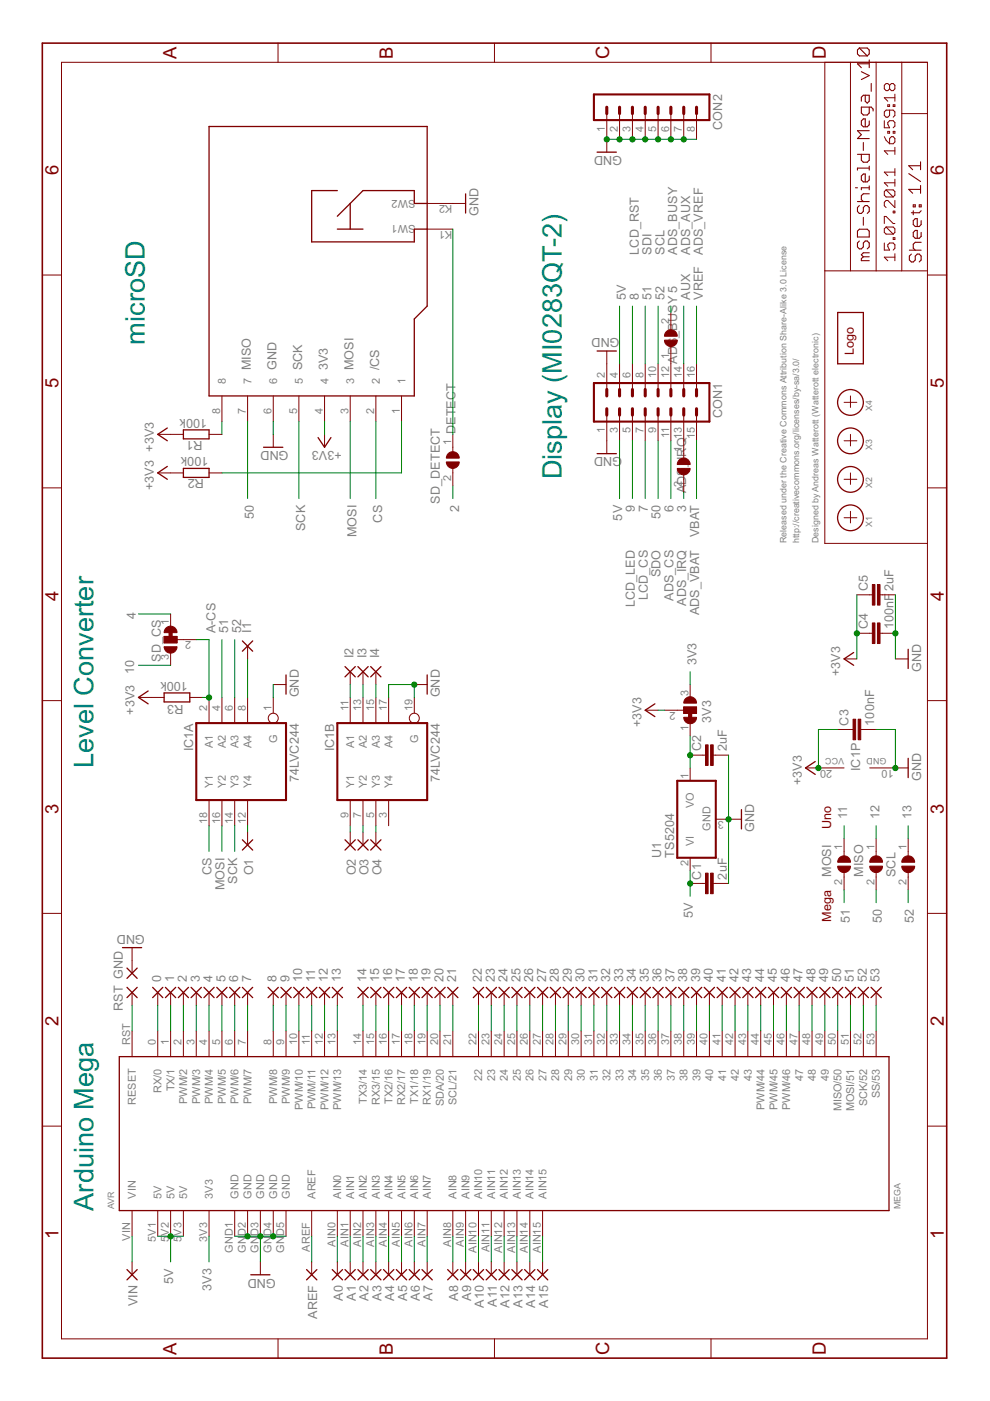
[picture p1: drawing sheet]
<svg xmlns="http://www.w3.org/2000/svg" width="210mm" height="297mm" viewBox="0 0 210 297" stroke-linecap="round" stroke-linejoin="round" font-family="sans-serif">
<defs><g id="words">
<g font-size="6.4" fill="#008080">
<text x="30.7" y="73.1" transform="rotate(-90 30.7 73.1)">microSD</text>
<text x="119.1" y="101.6" transform="rotate(-90 119.1 101.6)">Display (MI0283QT-2)</text>
<text x="19.8" y="162.8" transform="rotate(-90 19.8 162.8)">Level Converter</text>
<text x="19.8" y="256.7" transform="rotate(-90 19.8 256.7)">Arduino Mega</text>
</g>
<g font-size="4.4" fill="#800000">
<text x="37.4" y="12.6" transform="rotate(-90 37.4 12.6)">A</text>
<text x="83.3" y="12.6" transform="rotate(-90 83.3 12.6)">B</text>
<text x="129.2" y="12.6" transform="rotate(-90 129.2 12.6)">C</text>
<text x="175.1" y="12.6" transform="rotate(-90 175.1 12.6)">D</text>
<text x="12.4" y="37.2" transform="rotate(-90 12.4 37.2)">6</text>
<text x="200.1" y="37.2" transform="rotate(-90 200.1 37.2)">6</text>
<text x="12.4" y="82.3" transform="rotate(-90 12.4 82.3)">5</text>
<text x="200.1" y="82.3" transform="rotate(-90 200.1 82.3)">5</text>
<text x="12.4" y="127.4" transform="rotate(-90 12.4 127.4)">4</text>
<text x="200.1" y="127.4" transform="rotate(-90 200.1 127.4)">4</text>
<text x="12.4" y="172.5" transform="rotate(-90 12.4 172.5)">3</text>
<text x="200.1" y="172.5" transform="rotate(-90 200.1 172.5)">3</text>
<text x="12.4" y="217.6" transform="rotate(-90 12.4 217.6)">2</text>
<text x="200.1" y="217.6" transform="rotate(-90 200.1 217.6)">2</text>
<text x="12.4" y="262.7" transform="rotate(-90 12.4 262.7)">1</text>
<text x="200.1" y="262.7" transform="rotate(-90 200.1 262.7)">1</text>
<text x="37.4" y="287.3" transform="rotate(-90 37.4 287.3)">A</text>
<text x="83.3" y="287.3" transform="rotate(-90 83.3 287.3)">B</text>
<text x="129.2" y="287.3" transform="rotate(-90 129.2 287.3)">C</text>
<text x="175.1" y="287.3" transform="rotate(-90 175.1 287.3)">D</text>
</g>
<g font-size="3" fill="#808080">
<text x="153.1" y="27.5" transform="rotate(-90 153.1 27.5)">CON2</text>
<text x="131.9" y="33.1" transform="rotate(-180 131.9 33.1)">GND</text>
<text x="101.4" y="45.9" transform="rotate(-90 101.4 45.9)">GND</text>
<text x="135.4" y="54" transform="rotate(-90 135.4 54)">LCD_RST</text>
<text x="138.2" y="54" transform="rotate(-90 138.2 54)">SDI</text>
<text x="140.9" y="54" transform="rotate(-90 140.9 54)">SCL</text>
<text x="143.6" y="54" transform="rotate(-90 143.6 54)">ADS_BUSY</text>
<text x="146.3" y="54" transform="rotate(-90 146.3 54)">ADS_AUX</text>
<text x="149" y="54" transform="rotate(-90 149 54)">ADS_VREF</text>
<text x="132.7" y="63.5" transform="rotate(-90 132.7 63.5)">5V</text>
<text x="135.4" y="63.5" transform="rotate(-90 135.4 63.5)">8</text>
<text x="138.2" y="63.5" transform="rotate(-90 138.2 63.5)">51</text>
<text x="140.9" y="63.5" transform="rotate(-90 140.9 63.5)">52</text>
<text x="146.3" y="63.5" transform="rotate(-90 146.3 63.5)">AUX</text>
<text x="149" y="63.5" transform="rotate(-90 149 63.5)">VREF</text>
<text x="131.4" y="71.7" transform="rotate(-180 131.4 71.7)">GND</text>
<text x="143.6" y="77.1" transform="rotate(-90 143.6 77.1)">ADS_BUSY 5</text>
<text x="53.2" y="78.5" transform="rotate(-90 53.2 78.5)">MISO</text>
<text x="58.6" y="78.5" transform="rotate(-90 58.6 78.5)">GND</text>
<text x="64" y="78.5" transform="rotate(-90 64 78.5)">SCK</text>
<text x="69.5" y="78.5" transform="rotate(-90 69.5 78.5)">3V3</text>
<text x="74.9" y="78.5" transform="rotate(-90 74.9 78.5)">MOSI</text>
<text x="80.4" y="78.5" transform="rotate(-90 80.4 78.5)">/CS</text>
<text x="43.9" y="88.8" transform="rotate(-180 43.9 88.8)">100k</text>
<text x="153.1" y="88.7" transform="rotate(-90 153.1 88.7)">CON1</text>
<text x="43" y="93.4" transform="rotate(-180 43 93.4)">R1</text>
<text x="61.2" y="95.6" transform="rotate(-180 61.2 95.6)">GND</text>
<text x="72.5" y="95.6" transform="rotate(-180 72.5 95.6)">+3V3</text>
<text x="96.5" y="92" transform="rotate(-90 96.5 92)">DETECT</text>
<text x="43.2" y="101.6" transform="rotate(-180 43.2 101.6)">R2</text>
<text x="44.2" y="97" transform="rotate(-180 44.2 97)">100k</text>
<text x="131.9" y="97" transform="rotate(-180 131.9 97)">GND</text>
<text x="32.6" y="103.9" transform="rotate(-90 32.6 103.9)">+3V3 +3V3</text>
<text x="93.3" y="106.8" transform="rotate(-90 93.3 106.8)">SD_DETECT</text>
<text x="145.5" y="104.6" transform="rotate(-90 145.5 104.6)">ADS_IRQ</text>
<text x="53.8" y="110.1" transform="rotate(-90 53.8 110.1)">50</text>
<text x="64.7" y="112.6" transform="rotate(-90 64.7 112.6)">SCK</text>
<text x="75.6" y="113.9" transform="rotate(-90 75.6 113.9)">MOSI</text>
<text x="81" y="110.8" transform="rotate(-90 81 110.8)">CS</text>
<text x="97.4" y="108.6" transform="rotate(-90 97.4 108.6)">2</text>
<text x="131.9" y="110.4" transform="rotate(-90 131.9 110.4)">5V</text>
<text x="134.6" y="108.6" transform="rotate(-90 134.6 108.6)">9</text>
<text x="137.3" y="108.6" transform="rotate(-90 137.3 108.6)">7</text>
<text x="140.1" y="110.1" transform="rotate(-90 140.1 110.1)">50</text>
<text x="142.8" y="108.6" transform="rotate(-90 142.8 108.6)">6</text>
<text x="145.5" y="108.6" transform="rotate(-90 145.5 108.6)">3</text>
<text x="148.2" y="113.9" transform="rotate(-90 148.2 113.9)">VBAT</text>
<text x="140.1" y="122.4" transform="rotate(-90 140.1 122.4)">SDO</text>
<text x="184" y="125.3" transform="rotate(-90 184 125.3)">C5</text>
<text x="189.4" y="125.3" transform="rotate(-90 189.4 125.3)">2uF</text>
<text x="28.8" y="131.1" transform="rotate(-90 28.8 131.1)">4</text>
<text x="134.6" y="128.7" transform="rotate(-90 134.6 128.7)">LCD_LED</text>
<text x="137.3" y="127.2" transform="rotate(-90 137.3 127.2)">LCD_CS</text>
<text x="142.8" y="127.4" transform="rotate(-90 142.8 127.4)">ADS_CS</text>
<text x="145.5" y="128.4" transform="rotate(-90 145.5 128.4)">ADS_IRQ</text>
<text x="148.2" y="130.5" transform="rotate(-90 148.2 130.5)">ADS_VBAT</text>
<text x="45.7" y="134.3" transform="rotate(-90 45.7 134.3)">A-CS</text>
<text x="48.4" y="134.3" transform="rotate(-90 48.4 134.3)">51</text>
<text x="51.1" y="134.3" transform="rotate(-90 51.1 134.3)">52</text>
<text x="53.2" y="134.1" transform="rotate(-90 53.2 134.1)">I1</text>
<text x="184" y="133.4" transform="rotate(-90 184 133.4)">C4</text>
<text x="189.4" y="133.4" transform="rotate(-90 189.4 133.4)">100nF</text>
<text x="28.4" y="143" transform="rotate(-90 28.4 143)">10</text>
<text x="34.1" y="140.3" transform="rotate(-90 34.1 140.3)">SD_CS</text>
<text x="75" y="139.6" transform="rotate(-90 75 139.6)">I2</text>
<text x="77.7" y="139.6" transform="rotate(-90 77.7 139.6)">I3</text>
<text x="80.4" y="139.6" transform="rotate(-90 80.4 139.6)">I4</text>
<text x="147.7" y="141.1" transform="rotate(-90 147.7 141.1)">3V3</text>
<text x="178.1" y="143.4" transform="rotate(-90 178.1 143.4)">+3V3</text>
<text x="195.3" y="142.4" transform="rotate(-90 195.3 142.4)">GND</text>
<text x="38.9" y="149.5" transform="rotate(-180 38.9 149.5)">R3</text>
<text x="39.9" y="144.6" transform="rotate(-180 39.9 144.6)">100k</text>
<text x="63.4" y="147.9" transform="rotate(-90 63.4 147.9)">GND</text>
<text x="93.3" y="147.9" transform="rotate(-90 93.3 147.9)">GND</text>
<text x="28.5" y="151.5" transform="rotate(-90 28.5 151.5)">+3V3</text>
<text x="136" y="154.2" transform="rotate(-90 136 154.2)">+3V3</text>
<text x="150.8" y="153.3" transform="rotate(-90 150.8 153.3)">3V3</text>
<text x="179.9" y="153.8" transform="rotate(-90 179.9 153.8)">C3</text>
<text x="185.4" y="153.8" transform="rotate(-90 185.4 153.8)">100nF</text>
<text x="40.9" y="159.3" transform="rotate(-90 40.9 159.3)">IC1A</text>
<text x="70.8" y="159.3" transform="rotate(-90 70.8 159.3)">IC1B</text>
<text x="148.6" y="159.3" transform="rotate(-90 148.6 159.3)">C2</text>
<text x="154.1" y="159.3" transform="rotate(-90 154.1 159.3)">2uF</text>
<text x="63.4" y="165.9" transform="rotate(-90 63.4 165.9)">74LVC244</text>
<text x="93.3" y="165.9" transform="rotate(-90 93.3 165.9)">74LVC244</text>
<text x="170" y="166.5" transform="rotate(-90 170 166.5)">+3V3</text>
<text x="182.4" y="163.5" transform="rotate(-90 182.4 163.5)">IC1P</text>
<text x="195.3" y="165.5" transform="rotate(-90 195.3 165.5)">GND</text>
<text x="179.6" y="173.7" transform="rotate(-90 179.6 173.7)">11</text>
<text x="186.4" y="173.7" transform="rotate(-90 186.4 173.7)">12</text>
<text x="193.2" y="173.7" transform="rotate(-90 193.2 173.7)">13</text>
<text x="159.9" y="176.4" transform="rotate(-90 159.9 176.4)">GND</text>
<text x="44.9" y="185.6" transform="rotate(-90 44.9 185.6)">CS</text>
<text x="53.7" y="185.6" transform="rotate(-90 53.7 185.6)">O1</text>
<text x="75.4" y="185.6" transform="rotate(-90 75.4 185.6)">O2</text>
<text x="78.1" y="185.6" transform="rotate(-90 78.1 185.6)">O3</text>
<text x="80.9" y="185.6" transform="rotate(-90 80.9 185.6)">O4</text>
<text x="140.2" y="181.9" transform="rotate(-90 140.2 181.9)">U1</text>
<text x="142.9" y="181.9" transform="rotate(-90 142.9 181.9)">TS5204</text>
<text x="176.2" y="185.9" transform="rotate(-90 176.2 185.9)">MOSI</text>
<text x="183" y="185.9" transform="rotate(-90 183 185.9)">MISO</text>
<text x="189.8" y="185.9" transform="rotate(-90 189.8 185.9)">SCL</text>
<text x="47.6" y="188.7" transform="rotate(-90 47.6 188.7)">MOSI</text>
<text x="50.3" y="187.4" transform="rotate(-90 50.3 187.4)">SCK</text>
<text x="148.6" y="186.5" transform="rotate(-90 148.6 186.5)">C1</text>
<text x="154.1" y="186.5" transform="rotate(-90 154.1 186.5)">2uF</text>
<text x="146.9" y="194.7" transform="rotate(-90 146.9 194.7)">5V</text>
<text x="180.2" y="195.8" transform="rotate(-90 180.2 195.8)">51</text>
<text x="187" y="195.8" transform="rotate(-90 187 195.8)">50</text>
<text x="193.8" y="195.8" transform="rotate(-90 193.8 195.8)">52</text>
<text x="30.7" y="198.2" transform="rotate(-180 30.7 198.2)">GND</text>
<text x="34.2" y="208.3" transform="rotate(-90 34.2 208.3)">0</text>
<text x="36.9" y="208.3" transform="rotate(-90 36.9 208.3)">1</text>
<text x="39.6" y="208.3" transform="rotate(-90 39.6 208.3)">2</text>
<text x="42.3" y="208.3" transform="rotate(-90 42.3 208.3)">3</text>
<text x="45.1" y="208.3" transform="rotate(-90 45.1 208.3)">4</text>
<text x="47.8" y="208.3" transform="rotate(-90 47.8 208.3)">5</text>
<text x="50.5" y="208.3" transform="rotate(-90 50.5 208.3)">6</text>
<text x="53.2" y="208.3" transform="rotate(-90 53.2 208.3)">7</text>
<text x="58.7" y="208.3" transform="rotate(-90 58.7 208.3)">8</text>
<text x="61.4" y="208.3" transform="rotate(-90 61.4 208.3)">9</text>
<text x="64.1" y="208.3" transform="rotate(-90 64.1 208.3)">10</text>
<text x="66.8" y="208.3" transform="rotate(-90 66.8 208.3)">11</text>
<text x="69.5" y="208.3" transform="rotate(-90 69.5 208.3)">12</text>
<text x="72.3" y="208.3" transform="rotate(-90 72.3 208.3)">13</text>
<text x="77.7" y="208.3" transform="rotate(-90 77.7 208.3)">14</text>
<text x="80.4" y="208.3" transform="rotate(-90 80.4 208.3)">15</text>
<text x="83.1" y="208.3" transform="rotate(-90 83.1 208.3)">16</text>
<text x="85.9" y="208.3" transform="rotate(-90 85.9 208.3)">17</text>
<text x="88.6" y="208.3" transform="rotate(-90 88.6 208.3)">18</text>
<text x="91.3" y="208.3" transform="rotate(-90 91.3 208.3)">19</text>
<text x="94" y="208.3" transform="rotate(-90 94 208.3)">20</text>
<text x="96.7" y="208.3" transform="rotate(-90 96.7 208.3)">21</text>
<text x="102.2" y="208.3" transform="rotate(-90 102.2 208.3)">22</text>
<text x="104.9" y="208.3" transform="rotate(-90 104.9 208.3)">23</text>
<text x="107.6" y="208.3" transform="rotate(-90 107.6 208.3)">24</text>
<text x="110.3" y="208.3" transform="rotate(-90 110.3 208.3)">25</text>
<text x="113.1" y="208.3" transform="rotate(-90 113.1 208.3)">26</text>
<text x="115.8" y="208.3" transform="rotate(-90 115.8 208.3)">27</text>
<text x="118.5" y="208.3" transform="rotate(-90 118.5 208.3)">28</text>
<text x="121.2" y="208.3" transform="rotate(-90 121.2 208.3)">29</text>
<text x="123.9" y="208.3" transform="rotate(-90 123.9 208.3)">30</text>
<text x="126.7" y="208.3" transform="rotate(-90 126.7 208.3)">31</text>
<text x="129.4" y="208.3" transform="rotate(-90 129.4 208.3)">32</text>
<text x="132.1" y="208.3" transform="rotate(-90 132.1 208.3)">33</text>
<text x="134.8" y="208.3" transform="rotate(-90 134.8 208.3)">34</text>
<text x="137.5" y="208.3" transform="rotate(-90 137.5 208.3)">35</text>
<text x="140.3" y="208.3" transform="rotate(-90 140.3 208.3)">36</text>
<text x="143" y="208.3" transform="rotate(-90 143 208.3)">37</text>
<text x="145.7" y="208.3" transform="rotate(-90 145.7 208.3)">38</text>
<text x="148.4" y="208.3" transform="rotate(-90 148.4 208.3)">39</text>
<text x="151.1" y="208.3" transform="rotate(-90 151.1 208.3)">40</text>
<text x="153.9" y="208.3" transform="rotate(-90 153.9 208.3)">41</text>
<text x="156.6" y="208.3" transform="rotate(-90 156.6 208.3)">42</text>
<text x="159.3" y="208.3" transform="rotate(-90 159.3 208.3)">43</text>
<text x="162" y="208.3" transform="rotate(-90 162 208.3)">44</text>
<text x="164.7" y="208.3" transform="rotate(-90 164.7 208.3)">45</text>
<text x="167.5" y="208.3" transform="rotate(-90 167.5 208.3)">46</text>
<text x="170.2" y="208.3" transform="rotate(-90 170.2 208.3)">47</text>
<text x="172.9" y="208.3" transform="rotate(-90 172.9 208.3)">48</text>
<text x="175.6" y="208.3" transform="rotate(-90 175.6 208.3)">49</text>
<text x="178.3" y="208.3" transform="rotate(-90 178.3 208.3)">50</text>
<text x="181.1" y="208.3" transform="rotate(-90 181.1 208.3)">51</text>
<text x="183.8" y="208.3" transform="rotate(-90 183.8 208.3)">52</text>
<text x="186.5" y="208.3" transform="rotate(-90 186.5 208.3)">53</text>
<text x="26" y="214.4" transform="rotate(-90 26 214.4)">RST GND</text>
<text x="36.7" y="272.2" transform="rotate(-90 36.7 272.2)">5V</text>
<text x="44.9" y="273.7" transform="rotate(-90 44.9 273.7)">3V3</text>
<text x="58.5" y="271.1" transform="rotate(-180 58.5 271.1)">GND</text>
<text x="72.7" y="275.7" transform="rotate(-90 72.7 275.7)">A0</text>
<text x="75.4" y="275.7" transform="rotate(-90 75.4 275.7)">A1</text>
<text x="78.1" y="275.7" transform="rotate(-90 78.1 275.7)">A2</text>
<text x="80.9" y="275.7" transform="rotate(-90 80.9 275.7)">A3</text>
<text x="83.6" y="275.7" transform="rotate(-90 83.6 275.7)">A4</text>
<text x="86.3" y="275.7" transform="rotate(-90 86.3 275.7)">A5</text>
<text x="89" y="275.7" transform="rotate(-90 89 275.7)">A6</text>
<text x="91.7" y="275.7" transform="rotate(-90 91.7 275.7)">A7</text>
<text x="97.2" y="275.7" transform="rotate(-90 97.2 275.7)">A8</text>
<text x="99.9" y="275.7" transform="rotate(-90 99.9 275.7)">A9</text>
<text x="29.2" y="276.9" transform="rotate(-90 29.2 276.9)">VIN</text>
<text x="67.3" y="279.6" transform="rotate(-90 67.3 279.6)">AREF</text>
<text x="102.6" y="277.2" transform="rotate(-90 102.6 277.2)">A10</text>
<text x="105.3" y="277" transform="rotate(-90 105.3 277)">A11</text>
<text x="108.1" y="277.2" transform="rotate(-90 108.1 277.2)">A12</text>
<text x="110.8" y="277.2" transform="rotate(-90 110.8 277.2)">A13</text>
<text x="113.5" y="277.2" transform="rotate(-90 113.5 277.2)">A14</text>
<text x="116.2" y="277.2" transform="rotate(-90 116.2 277.2)">A15</text>
</g>
<g font-size="3" fill="#800000">
<text x="181" y="75.4" transform="rotate(-90 181 75.4)">Logo</text>
<text x="176.2" y="175.7" transform="rotate(-90 176.2 175.7)">Uno</text>
<text x="176.2" y="195.5" transform="rotate(-90 176.2 195.5)">Mega</text>
</g>
<g font-size="2.6" fill="#808080">
<text x="128.3" y="27.9" transform="rotate(-90 128.3 27.9)">1</text>
<text x="131" y="27.9" transform="rotate(-90 131 27.9)">2</text>
<text x="133.7" y="27.9" transform="rotate(-90 133.7 27.9)">3</text>
<text x="136.4" y="27.9" transform="rotate(-90 136.4 27.9)">4</text>
<text x="139.1" y="27.9" transform="rotate(-90 139.1 27.9)">5</text>
<text x="141.9" y="27.9" transform="rotate(-90 141.9 27.9)">6</text>
<text x="144.6" y="27.9" transform="rotate(-90 144.6 27.9)">7</text>
<text x="147.3" y="27.9" transform="rotate(-90 147.3 27.9)">8</text>
<text x="88.1" y="47.8" transform="rotate(-180 88.1 47.8)">SW1</text>
<text x="88.1" y="42.3" transform="rotate(-180 88.1 42.3)">SW2</text>
<text x="95.9" y="43.5" transform="rotate(-180 95.9 43.5)">K2</text>
<text x="95.9" y="49" transform="rotate(-180 95.9 49)">K1</text>
<text x="141.9" y="68.6" transform="rotate(-90 141.9 68.6)">2</text>
<text x="141.9" y="76.1" transform="rotate(-90 141.9 76.1)">1</text>
<text x="47.9" y="81.4" transform="rotate(-90 47.9 81.4)">8</text>
<text x="53.3" y="81.4" transform="rotate(-90 53.3 81.4)">7</text>
<text x="58.7" y="81.4" transform="rotate(-90 58.7 81.4)">6</text>
<text x="64.2" y="81.4" transform="rotate(-90 64.2 81.4)">5</text>
<text x="69.6" y="81.4" transform="rotate(-90 69.6 81.4)">4</text>
<text x="75.1" y="81.4" transform="rotate(-90 75.1 81.4)">3</text>
<text x="80.5" y="81.4" transform="rotate(-90 80.5 81.4)">2</text>
<text x="85.9" y="81.4" transform="rotate(-90 85.9 81.4)">1</text>
<text x="128.3" y="80.1" transform="rotate(-90 128.3 80.1)">2</text>
<text x="131" y="80.1" transform="rotate(-90 131 80.1)">4</text>
<text x="133.7" y="80.1" transform="rotate(-90 133.7 80.1)">6</text>
<text x="136.4" y="80.1" transform="rotate(-90 136.4 80.1)">8</text>
<text x="139.1" y="80.1" transform="rotate(-90 139.1 80.1)">10</text>
<text x="141.9" y="80.1" transform="rotate(-90 141.9 80.1)">12</text>
<text x="144.6" y="80.1" transform="rotate(-90 144.6 80.1)">14</text>
<text x="147.3" y="80.1" transform="rotate(-90 147.3 80.1)">16</text>
<text x="46.7" y="87.7" transform="rotate(-90 46.7 87.7)">8</text>
<text x="52.1" y="87.7" transform="rotate(-90 52.1 87.7)">7</text>
<text x="57.5" y="87.7" transform="rotate(-90 57.5 87.7)">6</text>
<text x="63" y="87.7" transform="rotate(-90 63 87.7)">5</text>
<text x="68.4" y="87.7" transform="rotate(-90 68.4 87.7)">4</text>
<text x="73.9" y="87.7" transform="rotate(-90 73.9 87.7)">3</text>
<text x="79.3" y="87.7" transform="rotate(-90 79.3 87.7)">2</text>
<text x="84.7" y="87.7" transform="rotate(-90 84.7 87.7)">1</text>
<text x="95.6" y="94.4" transform="rotate(-90 95.6 94.4)">1</text>
<text x="128.3" y="91.8" transform="rotate(-90 128.3 91.8)">1</text>
<text x="131" y="91.8" transform="rotate(-90 131 91.8)">3</text>
<text x="133.7" y="91.8" transform="rotate(-90 133.7 91.8)">5</text>
<text x="136.4" y="91.8" transform="rotate(-90 136.4 91.8)">7</text>
<text x="139.1" y="91.8" transform="rotate(-90 139.1 91.8)">9</text>
<text x="141.9" y="92.9" transform="rotate(-90 141.9 92.9)">11</text>
<text x="144.6" y="95.8" transform="rotate(-90 144.6 95.8)">1</text>
<text x="144.6" y="93.1" transform="rotate(-90 144.6 93.1)">13</text>
<text x="147.3" y="93.1" transform="rotate(-90 147.3 93.1)">15</text>
<text x="95.6" y="101.9" transform="rotate(-90 95.6 101.9)">2</text>
<text x="144.6" y="103.3" transform="rotate(-90 144.6 103.3)">2</text>
<text x="35.8" y="132.5" transform="rotate(-90 35.8 132.5)">1</text>
<text x="40.6" y="136" transform="rotate(-180 40.6 136)">2</text>
<text x="35.8" y="140" transform="rotate(-90 35.8 140)">3</text>
<text x="145.9" y="147.5" transform="rotate(-90 145.9 147.5)">3</text>
<text x="43.9" y="150.8" transform="rotate(-90 43.9 150.8)">2</text>
<text x="46.7" y="150.8" transform="rotate(-90 46.7 150.8)">4</text>
<text x="49.4" y="150.8" transform="rotate(-90 49.4 150.8)">6</text>
<text x="52.1" y="150.8" transform="rotate(-90 52.1 150.8)">8</text>
<text x="57.5" y="150.8" transform="rotate(-90 57.5 150.8)">1</text>
<text x="73.9" y="150.8" transform="rotate(-90 73.9 150.8)">11</text>
<text x="76.6" y="150.8" transform="rotate(-90 76.6 150.8)">13</text>
<text x="79.3" y="150.8" transform="rotate(-90 79.3 150.8)">15</text>
<text x="82" y="150.8" transform="rotate(-90 82 150.8)">17</text>
<text x="87.5" y="150.8" transform="rotate(-90 87.5 150.8)">19</text>
<text x="143.2" y="151" transform="rotate(-180 143.2 151)">2</text>
<text x="145.9" y="155" transform="rotate(-90 145.9 155)">1</text>
<text x="45.1" y="158.6" transform="rotate(-90 45.1 158.6)">A1</text>
<text x="47.9" y="158.6" transform="rotate(-90 47.9 158.6)">A2</text>
<text x="50.6" y="158.6" transform="rotate(-90 50.6 158.6)">A3</text>
<text x="53.3" y="158.6" transform="rotate(-90 53.3 158.6)">A4</text>
<text x="58.7" y="157.6" transform="rotate(-90 58.7 157.6)">G</text>
<text x="75.1" y="158.6" transform="rotate(-90 75.1 158.6)">A1</text>
<text x="77.8" y="158.6" transform="rotate(-90 77.8 158.6)">A2</text>
<text x="80.5" y="158.6" transform="rotate(-90 80.5 158.6)">A3</text>
<text x="83.2" y="158.6" transform="rotate(-90 83.2 158.6)">A4</text>
<text x="88.7" y="157.6" transform="rotate(-90 88.7 157.6)">G</text>
<text x="45.1" y="167.1" transform="rotate(-90 45.1 167.1)">Y1</text>
<text x="47.9" y="167.1" transform="rotate(-90 47.9 167.1)">Y2</text>
<text x="50.6" y="167.1" transform="rotate(-90 50.6 167.1)">Y3</text>
<text x="53.3" y="167.1" transform="rotate(-90 53.3 167.1)">Y4</text>
<text x="75.1" y="167.1" transform="rotate(-90 75.1 167.1)">Y1</text>
<text x="77.8" y="167.1" transform="rotate(-90 77.8 167.1)">Y2</text>
<text x="80.5" y="167.1" transform="rotate(-90 80.5 167.1)">Y3</text>
<text x="83.2" y="167.1" transform="rotate(-90 83.2 167.1)">Y4</text>
<text x="145.9" y="165.2" transform="rotate(-90 145.9 165.2)">1</text>
<text x="176.5" y="163.2" transform="rotate(-180 176.5 163.2)">20</text>
<text x="189.5" y="163.2" transform="rotate(-180 189.5 163.2)">10</text>
<text x="73.9" y="173.4" transform="rotate(-90 73.9 173.4)">9</text>
<text x="76.6" y="173.4" transform="rotate(-90 76.6 173.4)">7</text>
<text x="79.3" y="173.4" transform="rotate(-90 79.3 173.4)">5</text>
<text x="82" y="173.4" transform="rotate(-90 82 173.4)">3</text>
<text x="147.1" y="171.4" transform="rotate(-90 147.1 171.4)">VO</text>
<text x="43.9" y="174.7" transform="rotate(-90 43.9 174.7)">18</text>
<text x="46.7" y="174.7" transform="rotate(-90 46.7 174.7)">16</text>
<text x="49.4" y="174.7" transform="rotate(-90 49.4 174.7)">14</text>
<text x="52.1" y="174.7" transform="rotate(-90 52.1 174.7)">12</text>
<text x="147.1" y="179.4" transform="rotate(-90 147.1 179.4)">VI</text>
<text x="150.7" y="176.2" transform="rotate(-90 150.7 176.2)">GND</text>
<text x="153.4" y="174.1" transform="rotate(-180 153.4 174.1)">3</text>
<text x="145.9" y="183.5" transform="rotate(-90 145.9 183.5)">2</text>
<text x="178.6" y="180.1" transform="rotate(-90 178.6 180.1)">1</text>
<text x="185.4" y="180.1" transform="rotate(-90 185.4 180.1)">1</text>
<text x="192.2" y="180.1" transform="rotate(-90 192.2 180.1)">1</text>
<text x="178.6" y="187.6" transform="rotate(-90 178.6 187.6)">2</text>
<text x="185.4" y="187.6" transform="rotate(-90 185.4 187.6)">2</text>
<text x="192.2" y="187.6" transform="rotate(-90 192.2 187.6)">2</text>
<text x="27.6" y="221.5" transform="rotate(-90 27.6 221.5)">RST</text>
<text x="33.1" y="221.5" transform="rotate(-90 33.1 221.5)">0</text>
<text x="35.8" y="221.5" transform="rotate(-90 35.8 221.5)">1</text>
<text x="38.5" y="221.5" transform="rotate(-90 38.5 221.5)">2</text>
<text x="41.2" y="221.5" transform="rotate(-90 41.2 221.5)">3</text>
<text x="43.9" y="221.5" transform="rotate(-90 43.9 221.5)">4</text>
<text x="46.7" y="221.5" transform="rotate(-90 46.7 221.5)">5</text>
<text x="49.4" y="221.5" transform="rotate(-90 49.4 221.5)">6</text>
<text x="52.1" y="221.5" transform="rotate(-90 52.1 221.5)">7</text>
<text x="57.5" y="221.5" transform="rotate(-90 57.5 221.5)">8</text>
<text x="60.3" y="221.5" transform="rotate(-90 60.3 221.5)">9</text>
<text x="63" y="221.5" transform="rotate(-90 63 221.5)">10</text>
<text x="65.7" y="221.5" transform="rotate(-90 65.7 221.5)">11</text>
<text x="68.4" y="221.5" transform="rotate(-90 68.4 221.5)">12</text>
<text x="71.1" y="221.5" transform="rotate(-90 71.1 221.5)">13</text>
<text x="76.6" y="221.5" transform="rotate(-90 76.6 221.5)">14</text>
<text x="79.3" y="221.5" transform="rotate(-90 79.3 221.5)">15</text>
<text x="82" y="221.5" transform="rotate(-90 82 221.5)">16</text>
<text x="84.7" y="221.5" transform="rotate(-90 84.7 221.5)">17</text>
<text x="87.5" y="221.5" transform="rotate(-90 87.5 221.5)">18</text>
<text x="90.2" y="221.5" transform="rotate(-90 90.2 221.5)">19</text>
<text x="92.9" y="221.5" transform="rotate(-90 92.9 221.5)">20</text>
<text x="95.6" y="221.5" transform="rotate(-90 95.6 221.5)">21</text>
<text x="101.1" y="221.5" transform="rotate(-90 101.1 221.5)">22</text>
<text x="103.8" y="221.5" transform="rotate(-90 103.8 221.5)">23</text>
<text x="106.5" y="221.5" transform="rotate(-90 106.5 221.5)">24</text>
<text x="109.2" y="221.5" transform="rotate(-90 109.2 221.5)">25</text>
<text x="111.9" y="221.5" transform="rotate(-90 111.9 221.5)">26</text>
<text x="114.7" y="221.5" transform="rotate(-90 114.7 221.5)">27</text>
<text x="117.4" y="221.5" transform="rotate(-90 117.4 221.5)">28</text>
<text x="120.1" y="221.5" transform="rotate(-90 120.1 221.5)">29</text>
<text x="122.8" y="221.5" transform="rotate(-90 122.8 221.5)">30</text>
<text x="125.5" y="221.5" transform="rotate(-90 125.5 221.5)">31</text>
<text x="128.3" y="221.5" transform="rotate(-90 128.3 221.5)">32</text>
<text x="131" y="221.5" transform="rotate(-90 131 221.5)">33</text>
<text x="133.7" y="221.5" transform="rotate(-90 133.7 221.5)">34</text>
<text x="136.4" y="221.5" transform="rotate(-90 136.4 221.5)">35</text>
<text x="139.1" y="221.5" transform="rotate(-90 139.1 221.5)">36</text>
<text x="141.9" y="221.5" transform="rotate(-90 141.9 221.5)">37</text>
<text x="144.6" y="221.5" transform="rotate(-90 144.6 221.5)">38</text>
<text x="147.3" y="221.5" transform="rotate(-90 147.3 221.5)">39</text>
<text x="150" y="221.5" transform="rotate(-90 150 221.5)">40</text>
<text x="152.7" y="221.5" transform="rotate(-90 152.7 221.5)">41</text>
<text x="155.5" y="221.5" transform="rotate(-90 155.5 221.5)">42</text>
<text x="158.2" y="221.5" transform="rotate(-90 158.2 221.5)">43</text>
<text x="160.9" y="221.5" transform="rotate(-90 160.9 221.5)">44</text>
<text x="163.6" y="221.5" transform="rotate(-90 163.6 221.5)">45</text>
<text x="166.3" y="221.5" transform="rotate(-90 166.3 221.5)">46</text>
<text x="169.1" y="221.5" transform="rotate(-90 169.1 221.5)">47</text>
<text x="171.8" y="221.5" transform="rotate(-90 171.8 221.5)">48</text>
<text x="174.5" y="221.5" transform="rotate(-90 174.5 221.5)">49</text>
<text x="177.2" y="221.5" transform="rotate(-90 177.2 221.5)">50</text>
<text x="179.9" y="221.5" transform="rotate(-90 179.9 221.5)">51</text>
<text x="182.7" y="221.5" transform="rotate(-90 182.7 221.5)">52</text>
<text x="185.4" y="221.5" transform="rotate(-90 185.4 221.5)">53</text>
<text x="34.3" y="231.7" transform="rotate(-90 34.3 231.7)">RX/0</text>
<text x="37" y="231.4" transform="rotate(-90 37 231.4)">TX/1</text>
<text x="77.8" y="234" transform="rotate(-90 77.8 234)">TX3/14</text>
<text x="83.2" y="234" transform="rotate(-90 83.2 234)">TX2/16</text>
<text x="88.7" y="234" transform="rotate(-90 88.7 234)">TX1/18</text>
<text x="102.3" y="229.1" transform="rotate(-90 102.3 229.1)">22</text>
<text x="105" y="229.1" transform="rotate(-90 105 229.1)">23</text>
<text x="107.7" y="229.1" transform="rotate(-90 107.7 229.1)">24</text>
<text x="110.4" y="229.1" transform="rotate(-90 110.4 229.1)">25</text>
<text x="113.1" y="229.1" transform="rotate(-90 113.1 229.1)">26</text>
<text x="115.9" y="229.1" transform="rotate(-90 115.9 229.1)">27</text>
<text x="118.6" y="229.1" transform="rotate(-90 118.6 229.1)">28</text>
<text x="121.3" y="229.1" transform="rotate(-90 121.3 229.1)">29</text>
<text x="124" y="229.1" transform="rotate(-90 124 229.1)">30</text>
<text x="126.7" y="229.1" transform="rotate(-90 126.7 229.1)">31</text>
<text x="129.5" y="229.1" transform="rotate(-90 129.5 229.1)">32</text>
<text x="132.2" y="229.1" transform="rotate(-90 132.2 229.1)">33</text>
<text x="134.9" y="229.1" transform="rotate(-90 134.9 229.1)">34</text>
<text x="137.6" y="229.1" transform="rotate(-90 137.6 229.1)">35</text>
<text x="140.3" y="229.1" transform="rotate(-90 140.3 229.1)">36</text>
<text x="143.1" y="229.1" transform="rotate(-90 143.1 229.1)">37</text>
<text x="145.8" y="229.1" transform="rotate(-90 145.8 229.1)">38</text>
<text x="148.5" y="229.1" transform="rotate(-90 148.5 229.1)">39</text>
<text x="151.2" y="229.1" transform="rotate(-90 151.2 229.1)">40</text>
<text x="153.9" y="229.1" transform="rotate(-90 153.9 229.1)">41</text>
<text x="156.7" y="229.1" transform="rotate(-90 156.7 229.1)">42</text>
<text x="159.4" y="229.1" transform="rotate(-90 159.4 229.1)">43</text>
<text x="170.3" y="229.1" transform="rotate(-90 170.3 229.1)">47</text>
<text x="173" y="229.1" transform="rotate(-90 173 229.1)">48</text>
<text x="175.7" y="229.1" transform="rotate(-90 175.7 229.1)">49</text>
<text x="186.6" y="232.8" transform="rotate(-90 186.6 232.8)">SS/53</text>
<text x="28.8" y="234.3" transform="rotate(-90 28.8 234.3)">RESET</text>
<text x="39.7" y="234.1" transform="rotate(-90 39.7 234.1)">PWM/2</text>
<text x="42.4" y="234.1" transform="rotate(-90 42.4 234.1)">PWM/3</text>
<text x="45.1" y="234.1" transform="rotate(-90 45.1 234.1)">PWM/4</text>
<text x="47.9" y="234.1" transform="rotate(-90 47.9 234.1)">PWM/5</text>
<text x="50.6" y="234.1" transform="rotate(-90 50.6 234.1)">PWM/6</text>
<text x="53.3" y="234.1" transform="rotate(-90 53.3 234.1)">PWM/7</text>
<text x="58.7" y="234.1" transform="rotate(-90 58.7 234.1)">PWM/8</text>
<text x="61.5" y="234.1" transform="rotate(-90 61.5 234.1)">PWM/9</text>
<text x="64.2" y="235.4" transform="rotate(-90 64.2 235.4)">PWM/10</text>
<text x="66.9" y="235.2" transform="rotate(-90 66.9 235.2)">PWM/11</text>
<text x="69.6" y="235.4" transform="rotate(-90 69.6 235.4)">PWM/12</text>
<text x="72.3" y="235.4" transform="rotate(-90 72.3 235.4)">PWM/13</text>
<text x="80.5" y="234.2" transform="rotate(-90 80.5 234.2)">RX3/15</text>
<text x="85.9" y="234.2" transform="rotate(-90 85.9 234.2)">RX2/17</text>
<text x="91.4" y="234.2" transform="rotate(-90 91.4 234.2)">RX1/19</text>
<text x="94.1" y="234.5" transform="rotate(-90 94.1 234.5)">SDA/20</text>
<text x="96.8" y="234.3" transform="rotate(-90 96.8 234.3)">SCL/21</text>
<text x="162.1" y="235.4" transform="rotate(-90 162.1 235.4)">PWM/44</text>
<text x="164.8" y="235.4" transform="rotate(-90 164.8 235.4)">PWM/45</text>
<text x="167.5" y="235.4" transform="rotate(-90 167.5 235.4)">PWM/46</text>
<text x="178.4" y="235.6" transform="rotate(-90 178.4 235.6)">MISO/50</text>
<text x="181.1" y="235.6" transform="rotate(-90 181.1 235.6)">MOSI/51</text>
<text x="183.9" y="234.5" transform="rotate(-90 183.9 234.5)">SCK/52</text>
<text x="28.8" y="254.2" transform="rotate(-90 28.8 254.2)">VIN</text>
<text x="34.3" y="254.2" transform="rotate(-90 34.3 254.2)">5V</text>
<text x="37" y="254.2" transform="rotate(-90 37 254.2)">5V</text>
<text x="39.7" y="254.2" transform="rotate(-90 39.7 254.2)">5V</text>
<text x="45.1" y="254.2" transform="rotate(-90 45.1 254.2)">3V3</text>
<text x="50.6" y="254.2" transform="rotate(-90 50.6 254.2)">GND</text>
<text x="53.3" y="254.2" transform="rotate(-90 53.3 254.2)">GND</text>
<text x="56" y="254.2" transform="rotate(-90 56 254.2)">GND</text>
<text x="58.7" y="254.2" transform="rotate(-90 58.7 254.2)">GND</text>
<text x="61.5" y="254.2" transform="rotate(-90 61.5 254.2)">GND</text>
<text x="66.9" y="254.2" transform="rotate(-90 66.9 254.2)">AREF</text>
<text x="72.3" y="254.2" transform="rotate(-90 72.3 254.2)">AIN0</text>
<text x="75.1" y="254.2" transform="rotate(-90 75.1 254.2)">AIN1</text>
<text x="77.8" y="254.2" transform="rotate(-90 77.8 254.2)">AIN2</text>
<text x="80.5" y="254.2" transform="rotate(-90 80.5 254.2)">AIN3</text>
<text x="83.2" y="254.2" transform="rotate(-90 83.2 254.2)">AIN4</text>
<text x="85.9" y="254.2" transform="rotate(-90 85.9 254.2)">AIN5</text>
<text x="88.7" y="254.2" transform="rotate(-90 88.7 254.2)">AIN6</text>
<text x="91.4" y="254.2" transform="rotate(-90 91.4 254.2)">AIN7</text>
<text x="96.8" y="254.2" transform="rotate(-90 96.8 254.2)">AIN8</text>
<text x="99.5" y="254.2" transform="rotate(-90 99.5 254.2)">AIN9</text>
<text x="102.3" y="254.2" transform="rotate(-90 102.3 254.2)">AIN10</text>
<text x="105" y="254.2" transform="rotate(-90 105 254.2)">AIN11</text>
<text x="107.7" y="254.2" transform="rotate(-90 107.7 254.2)">AIN12</text>
<text x="110.4" y="254.2" transform="rotate(-90 110.4 254.2)">AIN13</text>
<text x="113.1" y="254.2" transform="rotate(-90 113.1 254.2)">AIN14</text>
<text x="115.9" y="254.2" transform="rotate(-90 115.9 254.2)">AIN15</text>
<text x="27.6" y="263" transform="rotate(-90 27.6 263)">VIN</text>
<text x="33.1" y="263.3" transform="rotate(-90 33.1 263.3)">5V1</text>
<text x="35.8" y="263.3" transform="rotate(-90 35.8 263.3)">5</text>
<text x="35.8" y="262" transform="rotate(-90 35.8 262)">V2</text>
<text x="38.5" y="263.3" transform="rotate(-90 38.5 263.3)">5</text>
<text x="38.5" y="262" transform="rotate(-90 38.5 262)">V3</text>
<text x="43.9" y="263.3" transform="rotate(-90 43.9 263.3)">3V3</text>
<text x="49.4" y="265.6" transform="rotate(-90 49.4 265.6)">GND1</text>
<text x="52.1" y="265.6" transform="rotate(-90 52.1 265.6)">GND2</text>
<text x="54.8" y="265.6" transform="rotate(-90 54.8 265.6)">GND3</text>
<text x="57.5" y="265.6" transform="rotate(-90 57.5 265.6)">GND4</text>
<text x="60.3" y="265.6" transform="rotate(-90 60.3 265.6)">GND5</text>
<text x="65.7" y="265.4" transform="rotate(-90 65.7 265.4)">AREF</text>
<text x="71.1" y="264.3" transform="rotate(-90 71.1 264.3)">AIN0</text>
<text x="73.9" y="264.3" transform="rotate(-90 73.9 264.3)">AIN1</text>
<text x="76.6" y="264.3" transform="rotate(-90 76.6 264.3)">AIN2</text>
<text x="79.3" y="264.3" transform="rotate(-90 79.3 264.3)">AIN3</text>
<text x="82" y="264.3" transform="rotate(-90 82 264.3)">AIN4</text>
<text x="84.7" y="264.3" transform="rotate(-90 84.7 264.3)">AIN5</text>
<text x="87.5" y="264.3" transform="rotate(-90 87.5 264.3)">AIN6</text>
<text x="90.2" y="264.3" transform="rotate(-90 90.2 264.3)">AIN7</text>
<text x="95.6" y="264.3" transform="rotate(-90 95.6 264.3)">AIN8</text>
<text x="98.3" y="264.3" transform="rotate(-90 98.3 264.3)">AIN9</text>
<text x="101.1" y="265.6" transform="rotate(-90 101.1 265.6)">AIN10</text>
<text x="103.8" y="265.4" transform="rotate(-90 103.8 265.4)">AIN11</text>
<text x="106.5" y="265.6" transform="rotate(-90 106.5 265.6)">AIN12</text>
<text x="109.2" y="265.6" transform="rotate(-90 109.2 265.6)">AIN13</text>
<text x="111.9" y="265.6" transform="rotate(-90 111.9 265.6)">AIN14</text>
<text x="114.7" y="265.6" transform="rotate(-90 114.7 265.6)">AIN15</text>
</g>
<g font-size="2.1" fill="#808080">
<text x="184.9" y="87.2" transform="rotate(-90 184.9 87.2)">X4</text>
<text x="184.9" y="95.4" transform="rotate(-90 184.9 95.4)">X3</text>
<text x="184.9" y="103.5" transform="rotate(-90 184.9 103.5)">X2</text>
<text x="184.9" y="111.7" transform="rotate(-90 184.9 111.7)">X1</text>
<text x="166.7" y="115.2" transform="rotate(-90 166.7 115.2)">Released under the Creative Commons Attribution Share-Alike 3.0 License</text>
<text x="169.4" y="115.2" transform="rotate(-90 169.4 115.2)">http://creativecommons.org/licenses/by-sa/3.0/</text>
<text x="173.5" y="115.2" transform="rotate(-90 173.5 115.2)">Designed by Andreas Watterott (Watterott electronic)</text>
<text x="179" y="160.8" transform="rotate(-180 179 160.8)">VCC</text>
<text x="187.9" y="160.8" transform="rotate(-180 187.9 160.8)">GND</text>
<text x="24.2" y="256.4" transform="rotate(-90 24.2 256.4)">AVR</text>
<text x="190.9" y="256.4" transform="rotate(-90 190.9 256.4)">MEGA</text>
</g>
</g></defs>
<g fill="#800000" stroke="#800000" stroke-width=".89">
<path d="M36.2 133.5v2.1z"/>
<path d="M146.3 150.5v2.1z"/>
</g>
<g fill="#800000" stroke="#800000" stroke-width=".21">
<path d="M146.3 181.9v2.7z"/>
<path d="M151.8 173.7h2.7z"/>
<path d="M146.3 162.8v2.7z"/>
<path d="M154.5 173.7h2.7z"/>
<path d="M146.3 187.3h2.7z"/>
<path d="M151.8 187.3h2.7z"/>
<path d="M149 187.3h.6z"/>
<path d="M151.2 187.3h.6z"/>
<path d="M146.3 160.1h2.7z"/>
<path d="M151.8 160.1h2.7z"/>
<path d="M149 160.1h.6z"/>
<path d="M151.2 160.1h.6z"/>
<path d="M181.7 134.3h2.7z"/>
<path d="M187.1 134.3h2.7z"/>
<path d="M184.4 134.3h.6z"/>
<path d="M186.6 134.3h.5z"/>
<path d="M179 139.7h2.7z"/>
<path d="M189.8 139.7h2.8z"/>
<path d="M181.7 126.1h2.7z"/>
<path d="M187.1 126.1h2.7z"/>
<path d="M184.4 126.1h.6z"/>
<path d="M186.6 126.1h.5z"/>
<path d="M191.2 13.2h5.4z"/>
<path d="M185.8 13.2h5.4z"/>
<path d="M180.3 13.2h5.5z"/>
<path d="M174.9 13.2h5.4z"/>
<path d="M174.9 115.2h21.7z"/>
<path d="M174.9 57.4v57.8z"/>
<path d="M174.9 13.2v44.2z"/>
<path d="M191.2 24.1h5.4z"/>
<path d="M191.2 13.2v10.9z"/>
<path d="M191.2 24.1v33.3z"/>
<path d="M191.2 57.4h5.4z"/>
<path d="M185.8 57.4h5.4z"/>
<path d="M185.8 13.2v44.2z"/>
<path d="M180.3 57.4h5.5z"/>
<path d="M180.3 13.2v44.2z"/>
<path d="M174.9 57.4h5.4z"/>
<path d="M187.5 54.5l.7 .8z"/>
<path d="M187.5 54.5h2.2z"/>
<path d="M189.7 53.8v1.5z"/>
<path d="M187.5 51.5v1.5z"/>
<path d="M187.5 53h1.1z"/>
<path d="M188.2 52.3l.4 .7z"/>
<path d="M188.2 51.9v.4z"/>
<path d="M188.2 51.9l.4-.4z"/>
<path d="M188.6 51.5h.8z"/>
<path d="M189.4 51.5l.3 .4z"/>
<path d="M189.7 51.9v.7z"/>
<path d="M189.7 52.6l-.3 .4z"/>
<path d="M189.4 50.8h.3z"/>
<path d="M189.4 50.4v.4z"/>
<path d="M189.4 50.4h.3z"/>
<path d="M189.7 50.4v.4z"/>
<path d="M187.9 49.6h1.5z"/>
<path d="M187.5 49.3l.4 .3z"/>
<path d="M187.5 48.5v.8z"/>
<path d="M187.5 48.5l.4-.4z"/>
<path d="M187.9 48.1h1.5z"/>
<path d="M189.4 48.1l.3 .4z"/>
<path d="M189.7 48.5v.8z"/>
<path d="M189.7 49.3l-.3 .3z"/>
<path d="M187.9 48.1l1.5 1.5z"/>
<path d="M187.5 45.9v1.5z"/>
<path d="M187.5 45.9h.4z"/>
<path d="M187.9 45.9l1.5 1.5z"/>
<path d="M189.4 47.4h.3z"/>
<path d="M189.4 45.1h.3z"/>
<path d="M189.4 44.8v.3z"/>
<path d="M189.4 44.8h.3z"/>
<path d="M189.7 44.8v.3z"/>
<path d="M189.7 42.5v1.5z"/>
<path d="M188.2 42.5l1.5 1.5z"/>
<path d="M187.9 42.5h.3z"/>
<path d="M187.9 42.5l-.4 .4z"/>
<path d="M187.5 42.9v.7z"/>
<path d="M187.5 43.6l.4 .4z"/>
<path d="M187.9 41.8h1.5z"/>
<path d="M187.5 41.4l.4 .4z"/>
<path d="M187.5 40.6v.8z"/>
<path d="M187.5 40.6l.4-.3z"/>
<path d="M187.9 40.3h1.5z"/>
<path d="M189.4 40.3l.3 .3z"/>
<path d="M189.7 40.6v.8z"/>
<path d="M189.7 41.4l-.3 .4z"/>
<path d="M187.9 40.3l1.5 1.5z"/>
<path d="M187.5 38.8l.7 .7z"/>
<path d="M187.5 38.8h2.2z"/>
<path d="M189.7 38v1.5z"/>
<path d="M187.5 36.5l.7 .8z"/>
<path d="M187.5 36.5h2.2z"/>
<path d="M189.7 35.8v1.5z"/>
<path d="M187.5 32l.7 .7z"/>
<path d="M187.5 32h2.2z"/>
<path d="M189.7 31.2v1.5z"/>
<path d="M187.5 29l.4 .7z"/>
<path d="M187.9 29.7l.7 .8z"/>
<path d="M188.6 30.5h.8z"/>
<path d="M189.7 30.1l-.3 .4z"/>
<path d="M189.7 29.4v.7z"/>
<path d="M189.4 29l.3 .4z"/>
<path d="M189 29h.4z"/>
<path d="M189 29l-.4 .4z"/>
<path d="M188.6 29.4v1.1z"/>
<path d="M188.2 27.9v.3z"/>
<path d="M188.2 27.9h.4z"/>
<path d="M188.6 27.9v.3z"/>
<path d="M188.2 28.2h.4z"/>
<path d="M189.4 27.9v.3z"/>
<path d="M189.4 27.9h.3z"/>
<path d="M189.7 27.9v.3z"/>
<path d="M189.4 28.2h.3z"/>
<path d="M187.5 25.6v1.5z"/>
<path d="M187.5 27.1h1.1z"/>
<path d="M188.2 26.4l.4 .7z"/>
<path d="M188.2 26v.4z"/>
<path d="M188.2 26l.4-.4z"/>
<path d="M188.6 25.6h.8z"/>
<path d="M189.4 25.6l.3 .4z"/>
<path d="M189.7 26v.7z"/>
<path d="M189.7 26.7l-.3 .4z"/>
<path d="M189.7 24.5l-.3 .3z"/>
<path d="M189.7 23.7v.8z"/>
<path d="M189.4 23.3l.3 .4z"/>
<path d="M187.9 23.3h1.5z"/>
<path d="M187.9 23.3l-.4 .4z"/>
<path d="M187.5 23.7v.8z"/>
<path d="M187.5 24.5l.4 .3z"/>
<path d="M187.9 24.8h.3z"/>
<path d="M188.2 24.8l.4-.3z"/>
<path d="M188.6 23.3v1.2z"/>
<path d="M188.2 22.2v.4z"/>
<path d="M188.2 22.2h.4z"/>
<path d="M188.6 22.2v.4z"/>
<path d="M188.2 22.6h.4z"/>
<path d="M189.4 22.2v.4z"/>
<path d="M189.4 22.2h.3z"/>
<path d="M189.7 22.2v.4z"/>
<path d="M189.4 22.6h.3z"/>
<path d="M187.5 20.7l.7 .8z"/>
<path d="M187.5 20.7h2.2z"/>
<path d="M189.7 20v1.5z"/>
<path d="M187.5 18.8l.4 .4z"/>
<path d="M187.5 18.1v.7z"/>
<path d="M187.5 18.1l.4-.4z"/>
<path d="M187.9 17.7h.3z"/>
<path d="M188.2 17.7l.4 .4z"/>
<path d="M188.6 18.1l.4-.4z"/>
<path d="M189 17.7h.4z"/>
<path d="M189.4 17.7l.3 .4z"/>
<path d="M189.7 18.1v.7z"/>
<path d="M189.7 18.8l-.3 .4z"/>
<path d="M189 19.2h.4z"/>
<path d="M188.6 18.8l.4 .4z"/>
<path d="M188.2 19.2l.4-.4z"/>
<path d="M187.9 19.2h.3z"/>
<path d="M188.6 18.1v.7z"/>
<path d="M13 283.9h183.6z"/>
<path d="M58.9 283.9v4.1z"/>
<path d="M104.8 283.9v4.1z"/>
<path d="M150.7 283.9v4.1z"/>
<path d="M196.6 13.2v270.7z"/>
<path d="M196.6 238.8h4.1z"/>
<path d="M196.6 193.7h4.1z"/>
<path d="M196.6 148.5h4.1z"/>
<path d="M196.6 103.4h4.1z"/>
<path d="M196.6 58.3h4.1z"/>
<path d="M13 13.2h183.6z"/>
<path d="M58.9 9.1v4.1z"/>
<path d="M104.8 9.1v4.1z"/>
<path d="M150.7 9.1v4.1z"/>
<path d="M13 13.2v270.7z"/>
<path d="M9 238.8h4z"/>
<path d="M9 193.7h4z"/>
<path d="M9 148.5h4z"/>
<path d="M9 103.4h4z"/>
<path d="M9 58.3h4z"/>
<path d="M57.9 147.9v3.3z"/>
<path d="M44.3 147.9v5.4z"/>
<path d="M47.1 147.9v5.4z"/>
<path d="M49.8 147.9v5.4z"/>
<path d="M52.5 147.9v5.4z"/>
<path d="M52.5 169.6v5.5z"/>
<path d="M49.8 169.6v5.5z"/>
<path d="M47.1 169.6v5.5z"/>
<path d="M44.3 169.6v5.5z"/>
<path d="M87.8 147.9v3.3z"/>
<path d="M74.3 147.9v5.4z"/>
<path d="M77 147.9v5.4z"/>
<path d="M79.7 147.9v5.4z"/>
<path d="M82.4 147.9v5.4z"/>
<path d="M82.4 169.6v5.5z"/>
<path d="M79.7 169.6v5.5z"/>
<path d="M77 169.6v5.5z"/>
<path d="M74.3 169.6v5.5z"/>
<path d="M184.4 162.8h5.4z"/>
<path d="M173.5 162.8h5.5z"/>
<path d="M189.8 162.8h2.8z"/>
<path d="M170.8 162.8h2.7z"/>
<path d="M177.6 154.7h2.7z"/>
<path d="M183 154.7h2.8z"/>
<path d="M180.3 154.7h.6z"/>
<path d="M182.5 154.7h.5z"/>
<path d="M57.9 145.1h2.7z"/>
<path d="M87.8 145.1h2.8z"/>
<path d="M32.1 147.9h2.7z"/>
<path d="M40.2 147.9h2.8z"/>
<path d="M29.4 147.9h2.7z"/>
<path d="M85.1 83.9v5.5z"/>
<path d="M79.7 83.9v5.5z"/>
<path d="M74.3 83.9v5.5z"/>
<path d="M68.8 83.9v5.5z"/>
<path d="M63.4 83.9v5.5z"/>
<path d="M57.9 83.9v5.5z"/>
<path d="M52.5 83.9v5.5z"/>
<path d="M47.1 83.9v5.5z"/>
<path d="M90.6 48.6h5.4z"/>
<path d="M90.6 43.1h5.4z"/>
<path d="M68.8 92.1v2.7z"/>
<path d="M57.9 92.1v2.7z"/>
<path d="M44.3 92.1h2.8z"/>
<path d="M36.2 92.1h2.7z"/>
<path d="M44.3 100.3h2.8z"/>
<path d="M36.2 100.3h2.7z"/>
<path d="M33.4 92.1h2.8z"/>
<path d="M33.4 100.3h2.8z"/>
<path d="M96 43.1h2.7z"/>
<path d="M128.7 93.5v2.7z"/>
<path d="M128.7 74.4v2.7z"/>
<path d="M128.7 29.5v2.8z"/>
<path d="M128.7 24.1v5.4z"/>
<path d="M131.4 24.1v5.4z"/>
<path d="M134.1 24.1v5.4z"/>
<path d="M136.8 24.1v5.4z"/>
<path d="M139.5 24.1v5.4z"/>
<path d="M142.2 24.1v5.4z"/>
<path d="M145 24.1v5.4z"/>
<path d="M147.7 24.1v5.4z"/>
<path d="M128.7 88v5.5z"/>
<path d="M131.4 88v5.5z"/>
<path d="M134.1 88v5.5z"/>
<path d="M128.7 77.1v5.5z"/>
<path d="M131.4 77.1v5.5z"/>
<path d="M134.1 77.1v5.5z"/>
<path d="M136.8 88v5.5z"/>
<path d="M139.5 88v5.5z"/>
<path d="M136.8 77.1v5.5z"/>
<path d="M139.5 77.1v5.5z"/>
<path d="M142.2 88v5.5z"/>
<path d="M145 88v5.5z"/>
<path d="M147.7 88v5.5z"/>
<path d="M142.2 77.1v5.5z"/>
<path d="M145 77.1v5.5z"/>
<path d="M147.7 77.1v5.5z"/>
<path d="M146.3 145.1v2.8z"/>
<path d="M146.3 153.3v2.7z"/>
<path d="M145 149.9h2.7z"/>
<path d="M145 149.9v.7z"/>
<path d="M145 150.6v.7z"/>
<path d="M145 151.3h2.7z"/>
<path d="M140.9 150.6h2.7z"/>
<path d="M147.7 149.9v1.4z"/>
<path d="M143.6 150.6h1.4z"/>
<path d="M136.8 150.6h2.7z"/>
<path d="M36.2 138.3v2.8z"/>
<path d="M36.2 130.2v2.7z"/>
<path d="M34.8 136.3h2.7z"/>
<path d="M37.5 135.6v.7z"/>
<path d="M37.5 134.9v.7z"/>
<path d="M34.8 134.9h2.7z"/>
<path d="M38.9 135.6h2.7z"/>
<path d="M34.8 134.9v1.4z"/>
<path d="M37.5 135.6h1.4z"/>
<path d="M142.2 66.3v2.7z"/>
<path d="M142.2 74.4v2.7z"/>
<path d="M142.2 69v.9z"/>
<path d="M142.2 73.5v.9z"/>
<path d="M96 100.3v2.7z"/>
<path d="M96 92.1v2.7z"/>
<path d="M96 99.3v1z"/>
<path d="M96 94.8v1z"/>
<path d="M145 101.6v2.7z"/>
<path d="M145 93.5v2.7z"/>
<path d="M145 100.7v.9z"/>
<path d="M145 96.2v.9z"/>
<path d="M28 210.4v2.7z"/>
<path d="M28 203.6v2.8z"/>
<path d="M28 200.9v2.7z"/>
<path d="M180.3 108.4v2.5z"/>
<path d="M179 109.8h2.7z"/>
<path d="M180.3 100.3v2.4z"/>
<path d="M179 101.6h2.7z"/>
<path d="M180.3 92.1v2.5z"/>
<path d="M179 93.5h2.7z"/>
<path d="M180.3 83.9v2.5z"/>
<path d="M179 85.3h2.7z"/>
<path d="M33.4 210.4v2.7z"/>
<path d="M36.2 210.4v2.7z"/>
<path d="M38.9 210.4v2.7z"/>
<path d="M41.6 210.4v2.7z"/>
<path d="M44.3 210.4v2.7z"/>
<path d="M47.1 210.4v2.7z"/>
<path d="M49.8 210.4v2.7z"/>
<path d="M52.5 210.4v2.7z"/>
<path d="M57.9 210.4v2.7z"/>
<path d="M60.6 210.4v2.7z"/>
<path d="M63.4 210.4v2.7z"/>
<path d="M66.1 210.4v2.7z"/>
<path d="M68.8 210.4v2.7z"/>
<path d="M71.5 210.4v2.7z"/>
<path d="M71.5 267.5v2.8z"/>
<path d="M74.3 267.5v2.8z"/>
<path d="M77 267.5v2.8z"/>
<path d="M79.7 267.5v2.8z"/>
<path d="M82.4 267.5v2.8z"/>
<path d="M85.1 267.5v2.8z"/>
<path d="M66.1 267.5v2.8z"/>
<path d="M52.5 137v2.7z"/>
<path d="M74.3 142.4v2.7z"/>
<path d="M77 142.4v2.7z"/>
<path d="M79.7 142.4v2.7z"/>
<path d="M52.5 176.4v2.8z"/>
<path d="M74.3 176.4v2.8z"/>
<path d="M77 176.4v2.8z"/>
<path d="M79.7 176.4v2.8z"/>
<path d="M33.4 218.6v5.4z"/>
<path d="M36.2 218.6v5.4z"/>
<path d="M38.9 218.6v5.4z"/>
<path d="M71.5 256.7v5.4z"/>
<path d="M41.6 218.6v5.4z"/>
<path d="M44.3 218.6v5.4z"/>
<path d="M47.1 218.6v5.4z"/>
<path d="M49.8 218.6v5.4z"/>
<path d="M52.5 218.6v5.4z"/>
<path d="M57.9 218.6v5.4z"/>
<path d="M60.6 218.6v5.4z"/>
<path d="M63.4 218.6v5.4z"/>
<path d="M66.1 218.6v5.4z"/>
<path d="M68.8 218.6v5.4z"/>
<path d="M71.5 218.6v5.4z"/>
<path d="M74.3 256.7v5.4z"/>
<path d="M77 256.7v5.4z"/>
<path d="M79.7 256.7v5.4z"/>
<path d="M82.4 256.7v5.4z"/>
<path d="M85.1 256.7v5.4z"/>
<path d="M33.4 256.7v5.4z"/>
<path d="M49.8 256.7v5.4z"/>
<path d="M52.5 256.7v5.4z"/>
<path d="M28 256.7v5.4z"/>
<path d="M44.3 256.7v5.4z"/>
<path d="M55.2 256.7v5.4z"/>
<path d="M66.1 256.7v5.4z"/>
<path d="M28 218.6v5.4z"/>
<path d="M87.8 256.7v5.4z"/>
<path d="M90.6 256.7v5.4z"/>
<path d="M96 256.7v5.4z"/>
<path d="M98.7 256.7v5.4z"/>
<path d="M101.5 256.7v5.4z"/>
<path d="M104.2 256.7v5.4z"/>
<path d="M106.9 256.7v5.4z"/>
<path d="M109.6 256.7v5.4z"/>
<path d="M112.3 256.7v5.4z"/>
<path d="M115 256.7v5.4z"/>
<path d="M57.9 256.7v5.4z"/>
<path d="M77 218.6v5.4z"/>
<path d="M79.7 218.6v5.4z"/>
<path d="M85.1 218.6v5.4z"/>
<path d="M82.4 218.6v5.4z"/>
<path d="M87.8 218.6v5.4z"/>
<path d="M90.6 218.6v5.4z"/>
<path d="M93.3 218.6v5.4z"/>
<path d="M96 218.6v5.4z"/>
<path d="M101.5 218.6v5.4z"/>
<path d="M104.2 218.6v5.4z"/>
<path d="M106.9 218.6v5.4z"/>
<path d="M109.6 218.6v5.4z"/>
<path d="M112.3 218.6v5.4z"/>
<path d="M115 218.6v5.4z"/>
<path d="M117.8 218.6v5.4z"/>
<path d="M120.5 218.6v5.4z"/>
<path d="M123.2 218.6v5.4z"/>
<path d="M125.9 218.6v5.4z"/>
<path d="M128.7 218.6v5.4z"/>
<path d="M131.4 218.6v5.4z"/>
<path d="M134.1 218.6v5.4z"/>
<path d="M136.8 218.6v5.4z"/>
<path d="M139.5 218.6v5.4z"/>
<path d="M142.2 218.6v5.4z"/>
<path d="M145 218.6v5.4z"/>
<path d="M147.7 218.6v5.4z"/>
<path d="M150.4 218.6v5.4z"/>
<path d="M153.1 218.6v5.4z"/>
<path d="M155.9 218.6v5.4z"/>
<path d="M158.6 218.6v5.4z"/>
<path d="M161.3 218.6v5.4z"/>
<path d="M164 218.6v5.4z"/>
<path d="M166.7 218.6v5.4z"/>
<path d="M169.4 218.6v5.4z"/>
<path d="M172.2 218.6v5.4z"/>
<path d="M174.9 218.6v5.4z"/>
<path d="M177.6 218.6v5.4z"/>
<path d="M180.3 218.6v5.4z"/>
<path d="M183 218.6v5.4z"/>
<path d="M185.8 218.6v5.4z"/>
<path d="M36.2 256.7v5.4z"/>
<path d="M38.9 256.7v5.4z"/>
<path d="M60.6 256.7v5.4z"/>
<path d="M55.2 267.5v2.8z"/>
<path d="M77 210.4v2.7z"/>
<path d="M79.7 210.4v2.7z"/>
<path d="M82.4 210.4v2.7z"/>
<path d="M85.1 210.4v2.7z"/>
<path d="M87.8 210.4v2.7z"/>
<path d="M90.6 210.4v2.7z"/>
<path d="M93.3 210.4v2.7z"/>
<path d="M96 210.4v2.7z"/>
<path d="M101.5 210.4v2.7z"/>
<path d="M104.2 210.4v2.7z"/>
<path d="M106.9 210.4v2.7z"/>
<path d="M109.6 210.4v2.7z"/>
<path d="M112.3 210.4v2.7z"/>
<path d="M115 210.4v2.7z"/>
<path d="M117.8 210.4v2.7z"/>
<path d="M120.5 210.4v2.7z"/>
<path d="M123.2 210.4v2.7z"/>
<path d="M125.9 210.4v2.7z"/>
<path d="M128.7 210.4v2.7z"/>
<path d="M131.4 210.4v2.7z"/>
<path d="M134.1 210.4v2.7z"/>
<path d="M136.8 210.4v2.7z"/>
<path d="M139.5 210.4v2.7z"/>
<path d="M142.2 210.4v2.7z"/>
<path d="M145 210.4v2.7z"/>
<path d="M147.7 210.4v2.7z"/>
<path d="M150.4 210.4v2.7z"/>
<path d="M153.1 210.4v2.7z"/>
<path d="M155.9 210.4v2.7z"/>
<path d="M158.6 210.4v2.7z"/>
<path d="M161.3 210.4v2.7z"/>
<path d="M164 210.4v2.7z"/>
<path d="M166.7 210.4v2.7z"/>
<path d="M169.4 210.4v2.7z"/>
<path d="M172.2 210.4v2.7z"/>
<path d="M174.9 210.4v2.7z"/>
<path d="M177.6 210.4v2.7z"/>
<path d="M180.3 210.4v2.7z"/>
<path d="M183 210.4v2.7z"/>
<path d="M185.8 210.4v2.7z"/>
<path d="M28 267.5v2.8z"/>
<path d="M87.8 267.5v2.8z"/>
<path d="M90.6 267.5v2.8z"/>
<path d="M96 267.5v2.8z"/>
<path d="M98.7 267.5v2.8z"/>
<path d="M101.5 267.5v2.8z"/>
<path d="M104.2 267.5v2.8z"/>
<path d="M106.9 267.5v2.8z"/>
<path d="M109.6 267.5v2.8z"/>
<path d="M112.3 267.5v2.8z"/>
<path d="M115 267.5v2.8z"/>
<path d="M192.6 185.9v2.8z"/>
<path d="M192.6 177.8v2.7z"/>
<path d="M192.6 185v.9z"/>
<path d="M192.6 180.5v1z"/>
<path d="M185.8 185.9v2.8z"/>
<path d="M185.8 177.8v2.7z"/>
<path d="M185.8 185v.9z"/>
<path d="M185.8 180.5v1z"/>
<path d="M179 185.9v2.8z"/>
<path d="M179 177.8v2.7z"/>
<path d="M179 185v.9z"/>
<path d="M179 180.5v1z"/>
<path d="M145.4 148.1a1.35 1.35 0 0 1 1.4-.3 1.35 1.35 0 0 1 .9 1.3h-2.7v-.5z" fill-rule="evenodd"/>
<path d="M145 152.1h2.7a1.35 1.35 0 0 1-1.4 1.3 1.35 1.35 0 0 1-1.3-1.3z" fill-rule="evenodd"/>
<path d="M34.8 137.1h2.7a1.37 1.37 0 0 1-1.3 1.4 1.37 1.37 0 0 1-1.4-1.4z" fill-rule="evenodd"/>
<path d="M35.2 133.2a1.37 1.37 0 0 1 1.5-.3 1.37 1.37 0 0 1 .8 1.2h-2.7z" fill-rule="evenodd"/>
<path d="M141.3 70.3a1.36 1.36 0 0 1 1.5-.3 1.36 1.36 0 0 1 .8 1.3h-2.7z" fill-rule="evenodd"/>
<path d="M140.9 72.1h2.7a1.35 1.35 0 0 1-1.4 1.4 1.35 1.35 0 0 1-1.3-1.4z" fill-rule="evenodd"/>
<path d="M94.6 97.9h2.8a1.37 1.37 0 0 1-1.4 1.4 1.37 1.37 0 0 1-1.4-1.4z" fill-rule="evenodd"/>
<path d="M95 96.2a1.37 1.37 0 0 1 1.5-.3 1.37 1.37 0 0 1 .9 1.2h-2.8z" fill-rule="evenodd"/>
<path d="M143.6 99.3h2.7a1.37 1.37 0 0 1-1.3 1.4 1.37 1.37 0 0 1-1.4-1.4z" fill-rule="evenodd"/>
<path d="M144 97.5a1.37 1.37 0 0 1 1.5-.3 1.37 1.37 0 0 1 .8 1.3h-2.7z" fill-rule="evenodd"/>
<path d="M191.2 183.6h2.7a1.37 1.37 0 0 1-1.3 1.4 1.37 1.37 0 0 1-1.4-1.4z" fill-rule="evenodd"/>
<path d="M191.6 181.8a1.37 1.37 0 0 1 1.5-.2 1.37 1.37 0 0 1 .8 1.2h-2.7l.1-.4z" fill-rule="evenodd"/>
<path d="M184.4 183.6h2.7a1.35 1.35 0 0 1-1.3 1.4 1.35 1.35 0 0 1-1.4-1.4z" fill-rule="evenodd"/>
<path d="M184.8 181.8a1.35 1.35 0 0 1 1.5-.2 1.35 1.35 0 0 1 .8 1.2h-2.7l.1-.4z" fill-rule="evenodd"/>
<path d="M177.6 183.6h2.7a1.35 1.35 0 0 1-1.3 1.4 1.35 1.35 0 0 1-1.4-1.4z" fill-rule="evenodd"/>
<path d="M178 181.8a1.37 1.37 0 0 1 1.5-.2 1.37 1.37 0 0 1 .8 1.2h-2.7z" fill-rule="evenodd"/>
</g>
<g fill="#800000" stroke="#800000" stroke-width=".44">
<path d="M151.8 165.5v16.4z"/>
<path d="M143.6 165.5h8.2z"/>
<path d="M143.6 165.5v16.4z"/>
<path d="M143.6 181.9h8.2z"/>
<path d="M60.6 153.3v16.3z"/>
<path d="M41.6 169.6h19z"/>
<path d="M41.6 153.3v16.3z"/>
<path d="M41.6 153.3h19z"/>
<path d="M90.6 153.3v16.3z"/>
<path d="M71.5 169.6h19.1z"/>
<path d="M71.5 153.3v16.3z"/>
<path d="M71.5 153.3h19.1z"/>
<path d="M125.9 20v5.5z"/>
<path d="M125.9 20h24.5z"/>
<path d="M125.9 25.5h24.5z"/>
<path d="M150.4 20v5.5z"/>
<path d="M125.9 81.2v8.2z"/>
<path d="M125.9 81.2h24.5z"/>
<path d="M125.9 89.4h24.5z"/>
<path d="M150.4 81.2v8.2z"/>
</g>
<g fill="#800000" stroke="#800000" stroke-width=".28">
<path d="M157.2 171.7v4z"/>
<path d="M179 139.7l2-1.4z"/>
<path d="M179 139.7l2 1.4z"/>
<path d="M192.6 137.7v4z"/>
<path d="M192.6 160.8v4.1z"/>
<path d="M170.8 162.8l2-1.3z"/>
<path d="M170.8 162.8l2 1.4z"/>
<path d="M60.6 143.1v4.1z"/>
<path d="M90.6 143.1v4.1z"/>
<path d="M34.8 146.9h5.4z"/>
<path d="M34.8 148.8h5.4z"/>
<path d="M34.8 146.9v1.9z"/>
<path d="M40.2 146.9v1.9z"/>
<path d="M29.4 147.9l2-1.4z"/>
<path d="M29.4 147.9l2 1.3z"/>
<path d="M44.3 26.8h46.3z"/>
<path d="M44.3 26.8v57.1z"/>
<path d="M44.3 83.9h43.5z"/>
<path d="M87.8 67.6v16.3z"/>
<path d="M87.8 67.6l2.8-2.7z"/>
<path d="M90.6 48.6v16.3z"/>
<path d="M90.6 43.1v5.5z"/>
<path d="M90.6 26.8v16.3z"/>
<path d="M87.8 43.1h2.8z"/>
<path d="M87.8 40.4v2.7z"/>
<path d="M77 40.4h10.8z"/>
<path d="M77 40.4l-2.7 2.7z"/>
<path d="M71.5 45.8l2.8-2.7z"/>
<path d="M66.1 40.4h5.4z"/>
<path d="M66.1 40.4v10.9z"/>
<path d="M66.1 51.3h21.7z"/>
<path d="M87.8 48.6v2.7z"/>
<path d="M87.8 48.6h2.8z"/>
<path d="M74.3 43.1v5.5z"/>
<path d="M71.5 48.6h5.5z"/>
<path d="M67.4 92.8l1.4 2z"/>
<path d="M70.2 92.8l-1.4 2z"/>
<path d="M55.9 94.8h4.1z"/>
<path d="M38.9 93h5.4z"/>
<path d="M38.9 91.1h5.4z"/>
<path d="M44.3 91.1v1.9z"/>
<path d="M38.9 91.1v1.9z"/>
<path d="M38.9 101.2h5.4z"/>
<path d="M38.9 99.3h5.4z"/>
<path d="M44.3 99.3v1.9z"/>
<path d="M38.9 99.3v1.9z"/>
<path d="M33.4 92.1l2.1-1.4z"/>
<path d="M33.4 92.1l2.1 1.4z"/>
<path d="M33.4 100.3l2.1-1.4z"/>
<path d="M33.4 100.3l2.1 1.3z"/>
<path d="M98.7 41.1v4.1z"/>
<path d="M126.6 96.2h4.1z"/>
<path d="M126.6 74.4h4.1z"/>
<path d="M126.6 32.3h4.1z"/>
<path d="M136.8 150.6l2.1-1.4z"/>
<path d="M136.8 150.6l2.1 1.3z"/>
<path d="M29.1 209.3l-2.2 2.2z"/>
<path d="M26.9 209.3l2.2 2.2z"/>
<path d="M29.1 205.3l-2.2 2.1z"/>
<path d="M26.9 205.3l2.2 2.1z"/>
<path d="M26 200.9h4z"/>
<path d="M34.5 209.3l-2.1 2.2z"/>
<path d="M32.4 209.3l2.1 2.2z"/>
<path d="M37.3 209.3l-2.2 2.2z"/>
<path d="M35.1 209.3l2.2 2.2z"/>
<path d="M40 209.3l-2.2 2.2z"/>
<path d="M37.8 209.3l2.2 2.2z"/>
<path d="M42.7 209.3l-2.2 2.2z"/>
<path d="M40.5 209.3l2.2 2.2z"/>
<path d="M45.4 209.3l-2.2 2.2z"/>
<path d="M43.2 209.3l2.2 2.2z"/>
<path d="M48.1 209.3l-2.1 2.2z"/>
<path d="M46 209.3l2.1 2.2z"/>
<path d="M50.8 209.3l-2.1 2.2z"/>
<path d="M48.7 209.3l2.1 2.2z"/>
<path d="M53.6 209.3l-2.2 2.2z"/>
<path d="M51.4 209.3l2.2 2.2z"/>
<path d="M59 209.3l-2.2 2.2z"/>
<path d="M56.8 209.3l2.2 2.2z"/>
<path d="M61.7 209.3l-2.1 2.2z"/>
<path d="M59.6 209.3l2.1 2.2z"/>
<path d="M64.5 209.3l-2.2 2.2z"/>
<path d="M62.3 209.3l2.2 2.2z"/>
<path d="M67.2 209.3l-2.2 2.2z"/>
<path d="M65 209.3l2.2 2.2z"/>
<path d="M69.9 209.3l-2.2 2.2z"/>
<path d="M67.7 209.3l2.2 2.2z"/>
<path d="M72.6 209.3l-2.2 2.2z"/>
<path d="M70.4 209.3l2.2 2.2z"/>
<path d="M70.4 271.4l2.2-2.2z"/>
<path d="M70.4 269.2l2.2 2.2z"/>
<path d="M73.2 271.4l2.1-2.2z"/>
<path d="M73.2 269.2l2.1 2.2z"/>
<path d="M75.9 271.4l2.2-2.2z"/>
<path d="M75.9 269.2l2.2 2.2z"/>
<path d="M78.6 271.4l2.2-2.2z"/>
<path d="M78.6 269.2l2.2 2.2z"/>
<path d="M81.3 271.4l2.2-2.2z"/>
<path d="M81.3 269.2l2.2 2.2z"/>
<path d="M84 271.4l2.2-2.2z"/>
<path d="M84 269.2l2.2 2.2z"/>
<path d="M65 271.4l2.2-2.2z"/>
<path d="M65 269.2l2.2 2.2z"/>
<path d="M53.6 135.9l-2.2 2.2z"/>
<path d="M51.4 135.9l2.2 2.2z"/>
<path d="M75.3 141.3l-2.1 2.2z"/>
<path d="M73.2 141.3l2.1 2.2z"/>
<path d="M78.1 141.3l-2.2 2.2z"/>
<path d="M75.9 141.3l2.2 2.2z"/>
<path d="M80.8 141.3l-2.2 2.2z"/>
<path d="M78.6 141.3l2.2 2.2z"/>
<path d="M53.6 178.1l-2.2 2.1z"/>
<path d="M51.4 178.1l2.2 2.1z"/>
<path d="M73.2 180.2l2.1-2.1z"/>
<path d="M73.2 178.1l2.1 2.1z"/>
<path d="M75.9 180.2l2.2-2.1z"/>
<path d="M75.9 178.1l2.2 2.1z"/>
<path d="M78.6 180.2l2.2-2.1z"/>
<path d="M78.6 178.1l2.2 2.1z"/>
<path d="M177.6 66.3v10.8z"/>
<path d="M177.6 66.3h5.4z"/>
<path d="M183 66.3v10.8z"/>
<path d="M177.6 77.1h5.4z"/>
<path d="M25.3 256.7h163.2z"/>
<path d="M188.5 224v32.7z"/>
<path d="M25.3 224h163.2z"/>
<path d="M25.3 224v32.7z"/>
<path d="M53.2 270.3h4z"/>
<path d="M78.1 209.3l-2.2 2.2z"/>
<path d="M75.9 209.3l2.2 2.2z"/>
<path d="M80.8 209.3l-2.2 2.2z"/>
<path d="M78.6 209.3l2.2 2.2z"/>
<path d="M83.5 209.3l-2.2 2.2z"/>
<path d="M81.3 209.3l2.2 2.2z"/>
<path d="M86.2 209.3l-2.2 2.2z"/>
<path d="M84 209.3l2.2 2.2z"/>
<path d="M88.9 209.3l-2.1 2.2z"/>
<path d="M86.8 209.3l2.1 2.2z"/>
<path d="M91.7 209.3l-2.2 2.2z"/>
<path d="M89.5 209.3l2.2 2.2z"/>
<path d="M94.4 209.3l-2.2 2.2z"/>
<path d="M92.2 209.3l2.2 2.2z"/>
<path d="M97.1 209.3l-2.2 2.2z"/>
<path d="M94.9 209.3l2.2 2.2z"/>
<path d="M102.5 209.3l-2.1 2.2z"/>
<path d="M100.4 209.3l2.1 2.2z"/>
<path d="M105.3 209.3l-2.2 2.2z"/>
<path d="M103.1 209.3l2.2 2.2z"/>
<path d="M108 209.3l-2.2 2.2z"/>
<path d="M105.8 209.3l2.2 2.2z"/>
<path d="M110.7 209.3l-2.2 2.2z"/>
<path d="M108.5 209.3l2.2 2.2z"/>
<path d="M113.4 209.3l-2.2 2.2z"/>
<path d="M111.2 209.3l2.2 2.2z"/>
<path d="M116.1 209.3l-2.1 2.2z"/>
<path d="M114 209.3l2.1 2.2z"/>
<path d="M118.9 209.3l-2.2 2.2z"/>
<path d="M116.7 209.3l2.2 2.2z"/>
<path d="M121.6 209.3l-2.2 2.2z"/>
<path d="M119.4 209.3l2.2 2.2z"/>
<path d="M124.3 209.3l-2.2 2.2z"/>
<path d="M122.1 209.3l2.2 2.2z"/>
<path d="M127 209.3l-2.2 2.2z"/>
<path d="M124.8 209.3l2.2 2.2z"/>
<path d="M129.7 209.3l-2.1 2.2z"/>
<path d="M127.6 209.3l2.1 2.2z"/>
<path d="M132.5 209.3l-2.2 2.2z"/>
<path d="M130.3 209.3l2.2 2.2z"/>
<path d="M135.2 209.3l-2.2 2.2z"/>
<path d="M133 209.3l2.2 2.2z"/>
<path d="M137.9 209.3l-2.2 2.2z"/>
<path d="M135.7 209.3l2.2 2.2z"/>
<path d="M140.6 209.3l-2.2 2.2z"/>
<path d="M138.4 209.3l2.2 2.2z"/>
<path d="M143.3 209.3l-2.1 2.2z"/>
<path d="M141.2 209.3l2.1 2.2z"/>
<path d="M146 209.3l-2.1 2.2z"/>
<path d="M143.9 209.3l2.1 2.2z"/>
<path d="M148.8 209.3l-2.2 2.2z"/>
<path d="M146.6 209.3l2.2 2.2z"/>
<path d="M151.5 209.3l-2.2 2.2z"/>
<path d="M149.3 209.3l2.2 2.2z"/>
<path d="M154.2 209.3l-2.2 2.2z"/>
<path d="M152 209.3l2.2 2.2z"/>
<path d="M156.9 209.3l-2.2 2.2z"/>
<path d="M154.7 209.3l2.2 2.2z"/>
<path d="M159.7 209.3l-2.2 2.2z"/>
<path d="M157.5 209.3l2.2 2.2z"/>
<path d="M162.4 209.3l-2.2 2.2z"/>
<path d="M160.2 209.3l2.2 2.2z"/>
<path d="M165.1 209.3l-2.2 2.2z"/>
<path d="M162.9 209.3l2.2 2.2z"/>
<path d="M167.8 209.3l-2.2 2.2z"/>
<path d="M165.6 209.3l2.2 2.2z"/>
<path d="M170.5 209.3l-2.1 2.2z"/>
<path d="M168.4 209.3l2.1 2.2z"/>
<path d="M173.2 209.3l-2.1 2.2z"/>
<path d="M171.1 209.3l2.1 2.2z"/>
<path d="M176 209.3l-2.2 2.2z"/>
<path d="M173.8 209.3l2.2 2.2z"/>
<path d="M178.7 209.3l-2.2 2.2z"/>
<path d="M176.5 209.3l2.2 2.2z"/>
<path d="M181.4 209.3l-2.2 2.2z"/>
<path d="M179.2 209.3l2.2 2.2z"/>
<path d="M184.1 209.3l-2.2 2.2z"/>
<path d="M181.9 209.3l2.2 2.2z"/>
<path d="M186.9 209.3l-2.2 2.2z"/>
<path d="M184.7 209.3l2.2 2.2z"/>
<path d="M29.1 269.2l-2.2 2.2z"/>
<path d="M26.9 269.2l2.2 2.2z"/>
<path d="M86.8 271.4l2.1-2.2z"/>
<path d="M86.8 269.2l2.1 2.2z"/>
<path d="M89.5 271.4l2.2-2.2z"/>
<path d="M89.5 269.2l2.2 2.2z"/>
<path d="M94.9 271.4l2.2-2.2z"/>
<path d="M94.9 269.2l2.2 2.2z"/>
<path d="M97.6 271.4l2.2-2.2z"/>
<path d="M97.6 269.2l2.2 2.2z"/>
<path d="M100.4 271.4l2.1-2.2z"/>
<path d="M100.4 269.2l2.1 2.2z"/>
<path d="M103.1 271.4l2.2-2.2z"/>
<path d="M103.1 269.2l2.2 2.2z"/>
<path d="M105.8 271.4l2.2-2.2z"/>
<path d="M105.8 269.2l2.2 2.2z"/>
<path d="M108.5 271.4l2.2-2.2z"/>
<path d="M108.5 269.2l2.2 2.2z"/>
<path d="M111.2 271.4l2.2-2.2z"/>
<path d="M111.2 269.2l2.2 2.2z"/>
<path d="M114 271.4l2.1-2.2z"/>
<path d="M114 269.2l2.1 2.2z"/>
</g>
<g fill="#800000" stroke="#800000" stroke-width=".21">
<path d="M150.7 185.1h.5v4.4h-.5z"/>
<path d="M149.6 185.1h.5v4.4h-.5z"/>
<path d="M150.7 157.9h.5v4.4h-.5z"/>
<path d="M149.6 157.9h.5v4.4h-.5z"/>
<path d="M186 132.1h.6v4.3h-.6z"/>
<path d="M185 132.1h.5v4.3h-.5z"/>
<path d="M186 123.9h.6v4.4h-.6z"/>
<path d="M185 123.9h.5v4.4h-.5z"/>
<path d="M181.9 152.5h.6v4.3h-.6z"/>
<path d="M180.9 152.5h.5v4.3h-.5z"/>
<path d="M145 149.9h2.7v1.4h-2.7z"/>
<path d="M34.8 134.9h2.7v1.4h-2.7z"/>
</g>
<g fill="#800000" stroke="#800000" stroke-width=".23">
<path d="M182.6 55.3h1.7z"/>
<path d="M182.6 54.8v.5z"/>
<path d="M182.6 54.8l.4-.4z"/>
<path d="M183 54.4h1.3z"/>
<path d="M182.6 54l.4 .4z"/>
<path d="M182.6 54l.4-.4z"/>
<path d="M183 53.6h1.3z"/>
<path d="M182.2 51.1l-.4 .4z"/>
<path d="M181.8 51.5v.8z"/>
<path d="M181.8 52.3l.4 .5z"/>
<path d="M182.2 52.8h.4z"/>
<path d="M182.6 52.8l.4-.5z"/>
<path d="M183 51.5v.8z"/>
<path d="M183.5 51.1l-.5 .4z"/>
<path d="M183.5 51.1h.4z"/>
<path d="M183.9 51.1l.4 .4z"/>
<path d="M184.3 51.5v.8z"/>
<path d="M183.9 52.8l.4-.5z"/>
<path d="M181.8 50.2h2.5z"/>
<path d="M184.3 49v1.2z"/>
<path d="M183.9 48.6l.4 .4z"/>
<path d="M182.2 48.6h1.7z"/>
<path d="M182.2 48.6l-.4 .4z"/>
<path d="M181.8 49v1.2z"/>
<path d="M183 46.1v1.7z"/>
<path d="M182.2 43.6l-.4 .4z"/>
<path d="M181.8 44v.8z"/>
<path d="M181.8 44.8l.4 .5z"/>
<path d="M182.2 45.3h.4z"/>
<path d="M182.6 45.3l.4-.5z"/>
<path d="M183 44v.8z"/>
<path d="M183.5 43.6l-.5 .4z"/>
<path d="M183.5 43.6h.4z"/>
<path d="M183.9 43.6l.4 .4z"/>
<path d="M184.3 44v.8z"/>
<path d="M184.3 44.8l-.4 .5z"/>
<path d="M181.8 42.7h2.5z"/>
<path d="M182.6 42.3l.4 .4z"/>
<path d="M182.6 41.5v.8z"/>
<path d="M182.6 41.5l.4-.4z"/>
<path d="M183 41.1h1.3z"/>
<path d="M182.6 39.8v.4z"/>
<path d="M182.6 39.8h1.7z"/>
<path d="M184.3 39.4v.8z"/>
<path d="M181.4 39.8h.4z"/>
<path d="M184.3 37.3v.9z"/>
<path d="M183.9 38.6l.4-.4z"/>
<path d="M183 38.6h.9z"/>
<path d="M182.6 38.2l.4 .4z"/>
<path d="M182.6 37.3v.9z"/>
<path d="M182.6 37.3l.4-.4z"/>
<path d="M183 36.9h.5z"/>
<path d="M183.5 36.9v1.7z"/>
<path d="M181.8 35.6v.5z"/>
<path d="M181.8 35.6h2.5z"/>
<path d="M184.3 35.2v.9z"/>
<path d="M181.8 32.7h2.5z"/>
<path d="M184.3 32.7v1.3z"/>
<path d="M183.9 34.4l.4-.4z"/>
<path d="M183 34.4h.9z"/>
<path d="M182.6 34l.4 .4z"/>
<path d="M182.6 32.7v1.3z"/>
<path d="M183 30.2v1.7z"/>
<path d="M181.8 29.4h2.5z"/>
<path d="M181.8 29.4l.8-.8z"/>
<path d="M181.8 27.7l.8 .9z"/>
<path d="M181.8 27.7h2.5z"/>
<path d="M184.3 25.6v.9z"/>
<path d="M183.9 26.9l.4-.4z"/>
<path d="M183 26.9h.9z"/>
<path d="M182.6 26.5l.4 .4z"/>
<path d="M182.6 25.6v.9z"/>
<path d="M182.6 25.6l.4-.4z"/>
<path d="M183 25.2h.5z"/>
<path d="M183.5 25.2v1.7z"/>
<path d="M185.1 23.1v.4z"/>
<path d="M184.7 22.7l.4 .4z"/>
<path d="M182.6 22.7h2.1z"/>
<path d="M182.6 22.7v1.3z"/>
<path d="M182.6 24l.4 .4z"/>
<path d="M183 24.4h.9z"/>
<path d="M183.9 24.4l.4-.4z"/>
<path d="M184.3 22.7v1.3z"/>
<path d="M182.6 20.6v.9z"/>
<path d="M182.6 20.6l.4-.4z"/>
<path d="M183 20.2h1.3z"/>
<path d="M184.3 20.2v1.3z"/>
<path d="M183.9 21.9l.4-.4z"/>
<path d="M183.5 21.5l.4 .4z"/>
<path d="M183.5 20.2v1.3z"/>
<path d="M184.7 17.7v1.7z"/>
<path d="M182.6 16.9l1.7-.9z"/>
<path d="M182.6 15.2l1.7 .8z"/>
<path d="M181.8 13.5l.8 .9z"/>
<path d="M181.8 13.5h2.5z"/>
<path d="M184.3 12.7v1.7z"/>
<path d="M182.2 11.9h1.7z"/>
<path d="M181.8 11.4l.4 .5z"/>
<path d="M181.8 10.6v.8z"/>
<path d="M182.2 10.2l-.4 .4z"/>
<path d="M182.2 10.2h1.7z"/>
<path d="M183.9 10.2l.4 .4z"/>
<path d="M184.3 10.6v.8z"/>
<path d="M184.3 11.4l-.4 .5z"/>
<path d="M182.2 10.2l1.7 1.7z"/>
<path d="M192.7 40.2l.8 .8z"/>
<path d="M192.7 40.2h2.5z"/>
<path d="M195.2 39.3v1.7z"/>
<path d="M192.7 36.8l2.5 1.7z"/>
<path d="M192.7 35.1l.8 .9z"/>
<path d="M192.7 35.1h2.5z"/>
<path d="M195.2 34.3v1.7z"/>
<path d="M193.2 53.9l-.4 .4z"/>
<path d="M192.8 54.3v.8z"/>
<path d="M192.8 55.1l.4 .4z"/>
<path d="M193.2 55.5h.4z"/>
<path d="M193.6 55.5l.5-.4z"/>
<path d="M194.1 54.3v.8z"/>
<path d="M194.1 54.3l.4-.4z"/>
<path d="M194.5 53.9h.4z"/>
<path d="M194.9 53.9l.4 .4z"/>
<path d="M195.3 54.3v.8z"/>
<path d="M195.3 55.1l-.4 .4z"/>
<path d="M192.8 53h2.5z"/>
<path d="M193.6 52.6l.5 .4z"/>
<path d="M193.6 51.8v.8z"/>
<path d="M193.6 51.8l.5-.4z"/>
<path d="M194.1 51.4h1.2z"/>
<path d="M195.3 49.3v.8z"/>
<path d="M194.9 50.5l.4-.4z"/>
<path d="M194.1 50.5h.8z"/>
<path d="M193.6 50.1l.5 .4z"/>
<path d="M193.6 49.3v.8z"/>
<path d="M193.6 49.3l.5-.4z"/>
<path d="M194.1 48.9h.4z"/>
<path d="M194.5 48.9v1.6z"/>
<path d="M195.3 46.8v.8z"/>
<path d="M195.3 47.6l-.4 .4z"/>
<path d="M194.1 48h.8z"/>
<path d="M193.6 47.6l.5 .4z"/>
<path d="M193.6 46.8v.8z"/>
<path d="M193.6 46.8l.5-.4z"/>
<path d="M194.1 46.4h.4z"/>
<path d="M194.5 46.4v1.6z"/>
<path d="M193.2 45.1h1.7z"/>
<path d="M195.3 44.7l-.4 .4z"/>
<path d="M193.6 44.7v.8z"/>
<path d="M193.6 43.4v.5z"/>
<path d="M193.6 43.4h.5z"/>
<path d="M194.1 43.4v.5z"/>
<path d="M193.6 43.9h.5z"/>
<path d="M194.9 43.4v.5z"/>
<path d="M194.9 43.4h.4z"/>
<path d="M195.3 43.4v.5z"/>
<path d="M194.9 43.9h.4z"/>
</g>
<g fill="#800000" stroke="#800000" stroke-width=".34">
<path d="M9 288h191.7z"/>
<path d="M200.7 9.1v278.9z"/>
<path d="M9 9.1h191.7z"/>
<path d="M9 9.1v278.9z"/>
</g>
<g fill="none" stroke="#800000" stroke-width=".21">
<circle cx="57.9" cy="152.3" r="1.06"/>
<circle cx="87.8" cy="152.3" r="1.06"/>
</g>
<g fill="#800000" stroke="#800000" stroke-width=".66">
<path d="M134.1 22.7v1.4z"/>
<path d="M131.4 22.7v1.4z"/>
<path d="M128.7 22.7v1.4z"/>
<path d="M139.5 22.7v1.4z"/>
<path d="M136.8 22.7v1.4z"/>
<path d="M147.7 22.7v1.4z"/>
<path d="M145 22.7v1.4z"/>
<path d="M142.2 22.7v1.4z"/>
<path d="M134.1 86.7v1.3z"/>
<path d="M131.4 86.7v1.3z"/>
<path d="M128.7 86.7v1.3z"/>
<path d="M134.1 82.6v1.3z"/>
<path d="M131.4 82.6v1.3z"/>
<path d="M128.7 82.6v1.3z"/>
<path d="M139.5 86.7v1.3z"/>
<path d="M136.8 86.7v1.3z"/>
<path d="M139.5 82.6v1.3z"/>
<path d="M136.8 82.6v1.3z"/>
<path d="M147.7 86.7v1.3z"/>
<path d="M145 86.7v1.3z"/>
<path d="M142.2 86.7v1.3z"/>
<path d="M147.7 82.6v1.3z"/>
<path d="M145 82.6v1.3z"/>
<path d="M142.2 82.6v1.3z"/>
</g>
<g fill="none" stroke="#800000" stroke-width=".28">
<circle cx="180.3" cy="85.3" r="2.73"/>
<circle cx="180.3" cy="93.5" r="2.73"/>
<circle cx="180.3" cy="109.8" r="2.73"/>
<circle cx="180.3" cy="101.6" r="2.73"/>
</g>
<g fill="#008000" stroke="#008000" stroke-width=".21">
<path d="M154.5 173.7v13.6z"/>
<path d="M154.5 160.1v13.6z"/>
<path d="M189.8 134.3v5.4z"/>
<path d="M189.8 126.1v8.2z"/>
<path d="M189.8 154.7v8.1z"/>
<path d="M185.8 154.7h4z"/>
<path d="M57.9 145.1v2.8z"/>
<path d="M87.8 145.1v2.8z"/>
<path d="M82.4 145.1v2.8z"/>
<path d="M82.4 145.1h5.4z"/>
<path d="M57.9 89.4v2.7z"/>
<path d="M128.7 29.5h2.7z"/>
<path d="M131.4 29.5h2.7z"/>
<path d="M134.1 29.5h2.7z"/>
<path d="M136.8 29.5h2.7z"/>
<path d="M139.5 29.5h2.7z"/>
<path d="M142.2 29.5h2.8z"/>
<path d="M145 29.5h2.7z"/>
<path d="M57.9 262.1h2.7z"/>
<path d="M55.2 262.1h2.7z"/>
<path d="M52.5 262.1h2.7z"/>
<path d="M49.8 262.1h2.7z"/>
<path d="M55.2 262.1v5.4z"/>
<path d="M181.7 134.3v5.4z"/>
<path d="M181.7 126.1v8.2z"/>
<path d="M173.5 154.7v8.1z"/>
<path d="M173.5 154.7h4.1z"/>
<path d="M68.8 89.4v2.7z"/>
<path d="M139.5 150.6h1.4z"/>
<path d="M74.3 175.1v1.3z"/>
<path d="M52.5 175.1v1.3z"/>
<path d="M77 175.1v1.3z"/>
<path d="M79.7 145.1v2.8z"/>
<path d="M136.8 93.5v12.2z"/>
<path d="M52.5 213.1v5.5z"/>
<path d="M142.2 93.5v12.2z"/>
<path d="M49.8 213.1v5.5z"/>
<path d="M142.2 64.9v1.4z"/>
<path d="M47.1 213.1v5.5z"/>
<path d="M29.4 130.2h6.8z"/>
<path d="M44.3 213.1v5.5z"/>
<path d="M145 104.3v1.4z"/>
<path d="M41.6 213.1v5.5z"/>
<path d="M96 103v2.7z"/>
<path d="M38.9 213.1v5.5z"/>
<path d="M85.1 89.4v10.9z"/>
<path d="M47.1 100.3h38z"/>
<path d="M47.1 89.4v2.7z"/>
<path d="M63.4 89.4v16.3z"/>
<path d="M49.8 175.1v5.4z"/>
<path d="M74.3 89.4v16.3z"/>
<path d="M47.1 175.1v5.4z"/>
<path d="M79.7 89.4v16.3z"/>
<path d="M44.3 175.1v5.4z"/>
<path d="M71.5 213.1v5.5z"/>
<path d="M192.6 175.1v2.7z"/>
<path d="M68.8 213.1v5.5z"/>
<path d="M185.8 175.1v2.7z"/>
<path d="M66.1 213.1v5.5z"/>
<path d="M179 175.1v2.7z"/>
<path d="M134.1 93.5v12.2z"/>
<path d="M60.6 213.1v5.5z"/>
<path d="M134.1 64.9v12.2z"/>
<path d="M57.9 213.1v5.5z"/>
<path d="M146.3 184.6v2.7z"/>
<path d="M146.3 187.3v2.7z"/>
<path d="M131.4 93.5v12.2z"/>
<path d="M131.4 64.9v12.2z"/>
<path d="M36.2 262.1h2.7z"/>
<path d="M33.4 262.1h2.8z"/>
<path d="M36.2 262.1v5.4z"/>
<path d="M146.3 142.4v2.7z"/>
<path d="M44.3 262.1v5.4z"/>
<path d="M52.5 139.7v8.2z"/>
<path d="M74.3 145.1v2.8z"/>
<path d="M77 145.1v2.8z"/>
<path d="M79.7 175.1v1.3z"/>
<path d="M96 48.6v43.5z"/>
<path d="M145 64.9v12.2z"/>
<path d="M147.7 93.5v12.2z"/>
<path d="M147.7 64.9v12.2z"/>
<path d="M146.3 160.1v2.7z"/>
<path d="M146.3 156v4.1z"/>
<path d="M43 147.9h1.3z"/>
<path d="M44.3 135.6v12.3z"/>
<path d="M41.6 135.6h2.7z"/>
<path d="M29.4 141.1h6.8z"/>
<path d="M63.4 213.1v5.5z"/>
<path d="M36.2 213.1v5.5z"/>
<path d="M33.4 213.1v5.5z"/>
<path d="M28 213.1v5.5z"/>
<path d="M74.3 262.1v5.4z"/>
<path d="M77 262.1v5.4z"/>
<path d="M79.7 262.1v5.4z"/>
<path d="M82.4 262.1v5.4z"/>
<path d="M85.1 262.1v5.4z"/>
<path d="M71.5 262.1v5.4z"/>
<path d="M66.1 262.1v5.4z"/>
<path d="M87.8 262.1v5.4z"/>
<path d="M90.6 262.1v5.4z"/>
<path d="M96 262.1v5.4z"/>
<path d="M98.7 262.1v5.4z"/>
<path d="M101.5 262.1v5.4z"/>
<path d="M104.2 262.1v5.4z"/>
<path d="M106.9 262.1v5.4z"/>
<path d="M109.6 262.1v5.4z"/>
<path d="M112.3 262.1v5.4z"/>
<path d="M115 262.1v5.4z"/>
<path d="M77 213.1v5.5z"/>
<path d="M79.7 213.1v5.5z"/>
<path d="M82.4 213.1v5.5z"/>
<path d="M85.1 213.1v5.5z"/>
<path d="M87.8 213.1v5.5z"/>
<path d="M90.6 213.1v5.5z"/>
<path d="M93.3 213.1v5.5z"/>
<path d="M96 213.1v5.5z"/>
<path d="M101.5 213.1v5.5z"/>
<path d="M104.2 213.1v5.5z"/>
<path d="M106.9 213.1v5.5z"/>
<path d="M109.6 213.1v5.5z"/>
<path d="M112.3 213.1v5.5z"/>
<path d="M185.8 213.1v5.5z"/>
<path d="M183 213.1v5.5z"/>
<path d="M49.8 135.6v12.3z"/>
<path d="M139.5 64.9v12.2z"/>
<path d="M192.6 188.7v2.7z"/>
<path d="M180.3 213.1v5.5z"/>
<path d="M47.1 135.6v12.3z"/>
<path d="M136.8 64.9v12.2z"/>
<path d="M179 188.7v2.7z"/>
<path d="M177.6 213.1v5.5z"/>
<path d="M52.5 89.4v16.3z"/>
<path d="M139.5 93.5v12.2z"/>
<path d="M185.8 188.7v2.7z"/>
<path d="M174.9 213.1v5.5z"/>
<path d="M172.2 213.1v5.5z"/>
<path d="M169.4 213.1v5.5z"/>
<path d="M166.7 213.1v5.5z"/>
<path d="M164 213.1v5.5z"/>
<path d="M161.3 213.1v5.5z"/>
<path d="M158.6 213.1v5.5z"/>
<path d="M155.9 213.1v5.5z"/>
<path d="M153.1 213.1v5.5z"/>
<path d="M115 213.1v5.5z"/>
<path d="M117.8 213.1v5.5z"/>
<path d="M120.5 213.1v5.5z"/>
<path d="M123.2 213.1v5.5z"/>
<path d="M125.9 213.1v5.5z"/>
<path d="M128.7 213.1v5.5z"/>
<path d="M131.4 213.1v5.5z"/>
<path d="M134.1 213.1v5.5z"/>
<path d="M136.8 213.1v5.5z"/>
<path d="M139.5 213.1v5.5z"/>
<path d="M142.2 213.1v5.5z"/>
<path d="M145 213.1v5.5z"/>
<path d="M147.7 213.1v5.5z"/>
<path d="M150.4 213.1v5.5z"/>
<path d="M28 262.1v5.4z"/>
<circle cx="154.5" cy="173.7" r=".55"/>
<circle cx="189.8" cy="134.3" r=".55"/>
<circle cx="189.8" cy="162.8" r=".55"/>
<circle cx="87.8" cy="145.2" r=".55"/>
<circle cx="128.7" cy="29.5" r=".55"/>
<circle cx="131.4" cy="29.5" r=".55"/>
<circle cx="134.1" cy="29.5" r=".55"/>
<circle cx="136.8" cy="29.5" r=".55"/>
<circle cx="139.5" cy="29.5" r=".55"/>
<circle cx="142.2" cy="29.5" r=".55"/>
<circle cx="145" cy="29.5" r=".55"/>
<circle cx="57.9" cy="262.1" r=".55"/>
<circle cx="55.2" cy="262.1" r=".55"/>
<circle cx="52.5" cy="262.1" r=".55"/>
<circle cx="181.7" cy="134.3" r=".55"/>
<circle cx="173.5" cy="162.8" r=".55"/>
<circle cx="146.3" cy="187.3" r=".55"/>
<circle cx="36.2" cy="262.1" r=".55"/>
<circle cx="146.3" cy="160.1" r=".55"/>
<circle cx="44.3" cy="147.9" r=".55"/>
</g>
<use href="#words"/>
</svg>
